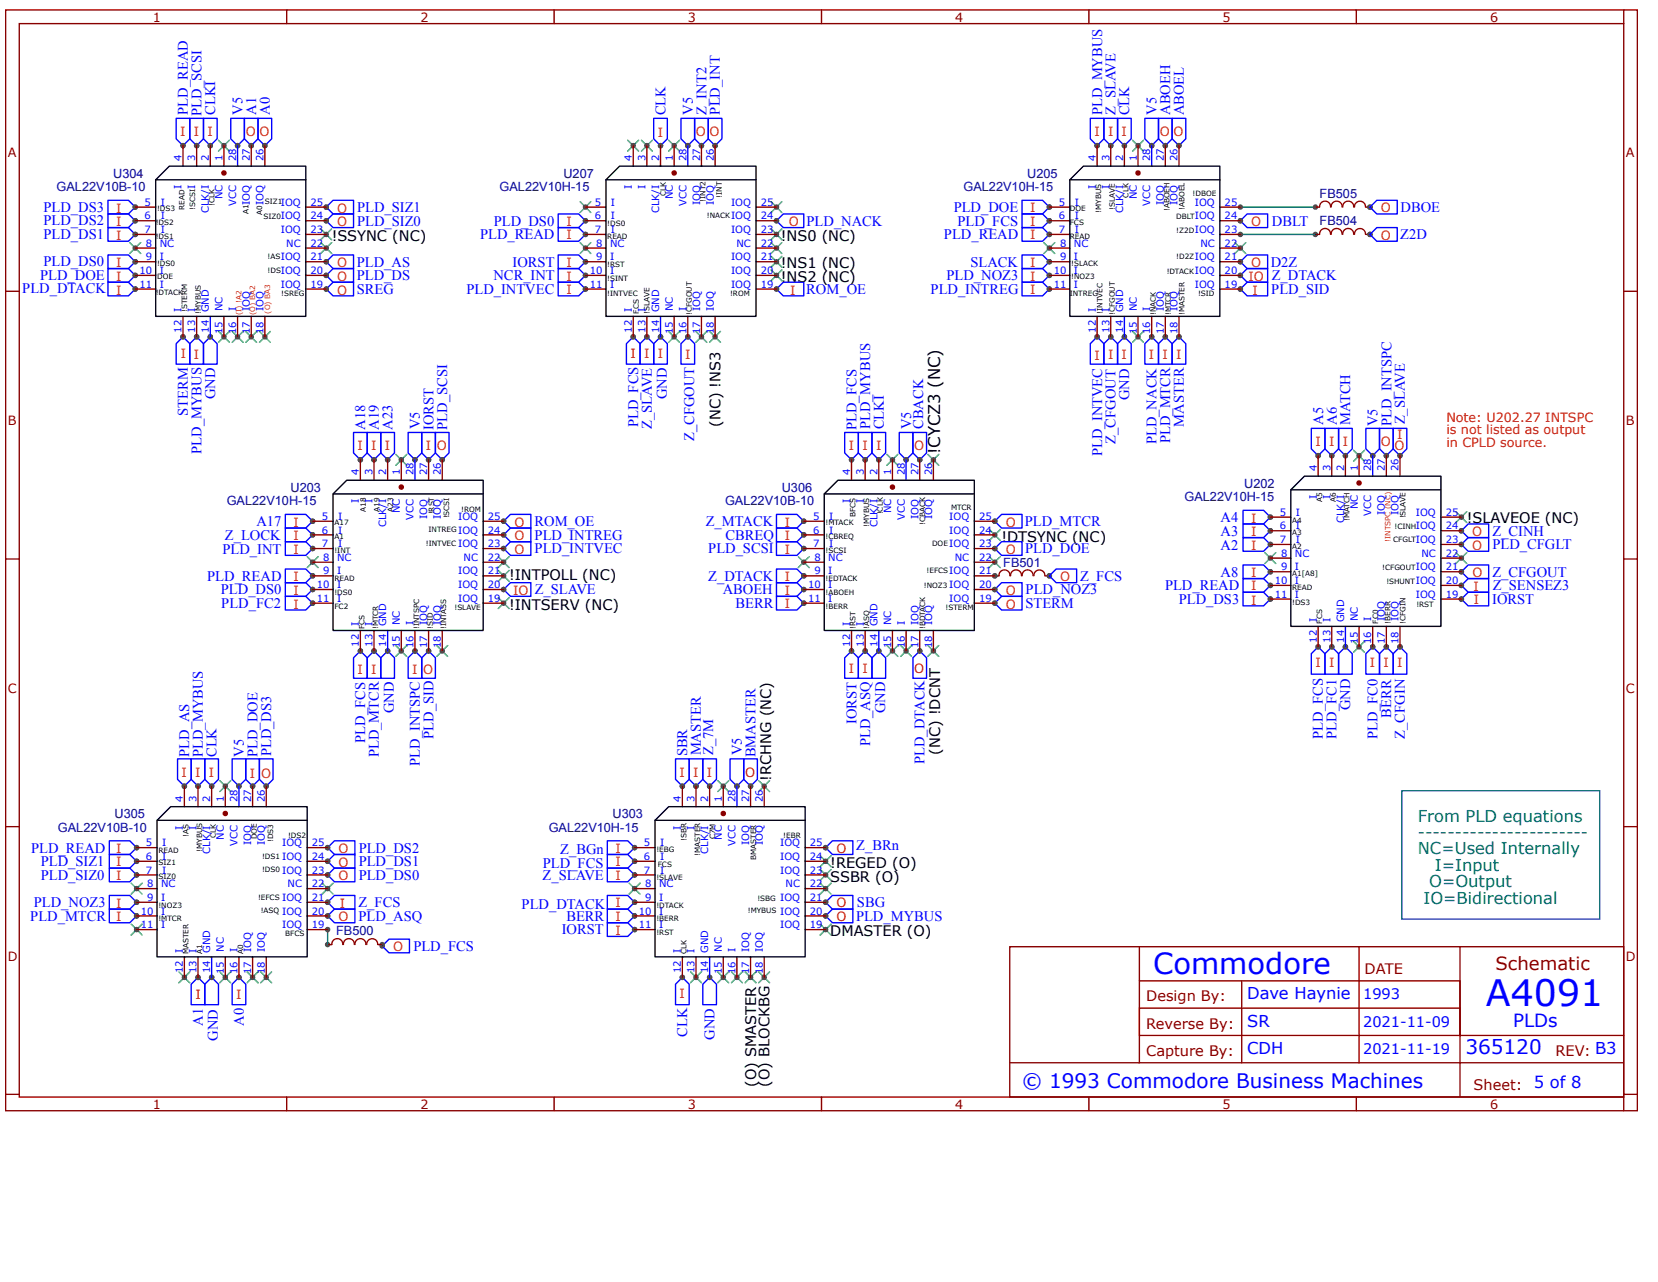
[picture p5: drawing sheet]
<svg xmlns="http://www.w3.org/2000/svg" width="279mm" height="216mm" viewBox="0 0 279 216" stroke-linecap="round" stroke-linejoin="round" font-family="sans-serif">
<defs><g id="words">
<text font-size="6.1" fill="#00f" x="250.4" y="169.4">A4091</text>
<text font-size="4.9" fill="#00f" x="194.3" y="164">Commodore</text>
<g font-size="3.4" fill="#00f">
<text x="247" y="177.5">365120</text>
<text x="172.2" y="183.2">© 1993 Commodore Business Machines</text>
</g>
<text font-size="3.1" fill="#800" x="252" y="163.3">Schematic</text>
<text font-size="3.1" fill="#00f" x="255" y="172.9">PLDs</text>
<text font-size="2.8" x="158.4" y="76.5" transform="rotate(-90 158.4 76.5)">!CYCZ3 (NC)</text>
<g font-size="2.8" fill="#066">
<text x="238.9" y="138.4">From PLD equations</text>
<text x="238.9" y="141.1">-----------------------</text>
<text x="238.9" y="143.9">NC=Used Internally</text>
<text x="240.8" y="149.4">O=Output</text>
<text x="241.8" y="146.7">I=Input</text>
<text x="239.9" y="152.2">IO=Bidirectional</text>
</g>
<g font-size="2.8" fill="#00f">
<text x="210.2" y="172.9">SR</text>
<text x="210.2" y="168.3">Dave Haynie</text>
<text x="210.2" y="177.5">CDH</text>
</g>
<g font-size="2.5" fill="#00f">
<text x="31.7" y="19.3" transform="rotate(-90 31.7 19.3)">PLD_READ</text>
<text x="34" y="19.5" transform="rotate(-90 34 19.5)">PLD_SCSI</text>
<text x="36.3" y="19.3" transform="rotate(-90 36.3 19.3)">CLKI</text>
<text x="40.9" y="19.4" transform="rotate(-90 40.9 19.4)">V5</text>
<text x="43.2" y="19.3" transform="rotate(-90 43.2 19.3)">A1</text>
<text x="45.4" y="19.3" transform="rotate(-90 45.4 19.3)">A0</text>
<text x="112.1" y="19.4" transform="rotate(-90 112.1 19.4)">CLK</text>
<text x="116.7" y="19.4" transform="rotate(-90 116.7 19.4)">V5</text>
<text x="119" y="19.3" transform="rotate(-90 119 19.3)">Z_INT2</text>
<text x="121.3" y="19.3" transform="rotate(-90 121.3 19.3)">PLD_INT</text>
<text x="185.7" y="19.4" transform="rotate(-90 185.7 19.4)">PLD_MYBUS</text>
<text x="188" y="19.3" transform="rotate(-90 188 19.3)">Z_SLAVE</text>
<text x="190.3" y="19.4" transform="rotate(-90 190.3 19.4)">CLK</text>
<text x="194.9" y="19.4" transform="rotate(-90 194.9 19.4)">V5</text>
<text x="197.2" y="19.3" transform="rotate(-90 197.2 19.3)">ABOEH</text>
<text x="199.5" y="19.4" transform="rotate(-90 199.5 19.4)">ABOEL</text>
<text x="7.3" y="35.7">PLD_DS3</text>
<text x="60.2" y="35.7">PLD_SIZ1</text>
<text x="160.7" y="35.7">PLD_DOE</text>
<text x="236" y="35.7">DBOE</text>
<text x="7.3" y="38">PLD_DS2</text>
<text x="7.3" y="40.3">PLD_DS1</text>
<text x="60.2" y="38">PLD_SIZ0</text>
<text x="80.9" y="40.3">PLD_READ</text>
<text x="83.2" y="38">PLD_DS0</text>
<text x="135.9" y="38">PLD_NACK</text>
<text x="159.1" y="40.3">PLD_READ</text>
<text x="161.4" y="38">PLD_FCS</text>
<text x="214.3" y="38">DBLT</text>
<text x="236" y="40.3">Z2D</text>
<text x="6.8" y="47.2">PLD_DOE</text>
<text x="7.3" y="44.9">PLD_DS0</text>
<text x="60.1" y="44.9">PLD_AS</text>
<text x="60.1" y="47.2">PLD_DS</text>
<text x="83.2" y="47.2">NCR_INT</text>
<text x="86.4" y="44.9">IORST</text>
<text x="159.5" y="47.2">PLD_NOZ3</text>
<text x="163.5" y="44.9">SLACK</text>
<text x="214.1" y="44.9">D2Z</text>
<text x="214.3" y="47.2">Z_DTACK</text>
<text x="3.8" y="49.3">PLD_DTACK</text>
<text x="60.1" y="49.5">SREG</text>
<text x="78.6" y="49.5">PLD_INTVEC</text>
<text x="135.9" y="49.5">ROM_OE</text>
<text x="156.8" y="49.5">PLD_INTREG</text>
<text x="214.2" y="49.5">PLD_SID</text>
<text x="31.7" y="70" transform="rotate(-90 31.7 70)">STERM</text>
<text x="36.3" y="67.2" transform="rotate(-90 36.3 67.2)">GND</text>
<text x="107.5" y="72" transform="rotate(-90 107.5 72)">PLD_FCS</text>
<text x="112.4" y="67.2" transform="rotate(-90 112.4 67.2)">GND</text>
<text x="190.3" y="67.4" transform="rotate(-90 190.3 67.4)">GND</text>
<text x="199.5" y="71.9" transform="rotate(-90 199.5 71.9)">MASTER</text>
<text x="223" y="71.6" transform="rotate(-90 223 71.6)">A5</text>
<text x="225.3" y="71.6" transform="rotate(-90 225.3 71.6)">A6</text>
<text x="227.6" y="71.6" transform="rotate(-90 227.6 71.6)">MATCH</text>
<text x="232.1" y="71.8" transform="rotate(-90 232.1 71.8)">V5</text>
<text x="234.5" y="71.8" transform="rotate(-90 234.5 71.8)">PLD_INTSPC</text>
<text x="236.7" y="71.5" transform="rotate(-90 236.7 71.5)">Z_SLAVE</text>
<text x="34" y="76.4" transform="rotate(-90 34 76.4)">PLD_MYBUS</text>
<text x="61.6" y="72.4" transform="rotate(-90 61.6 72.4)">A18</text>
<text x="63.8" y="72.4" transform="rotate(-90 63.8 72.4)">A19</text>
<text x="66.2" y="72.3" transform="rotate(-90 66.2 72.3)">A23</text>
<text x="70.7" y="72.3" transform="rotate(-90 70.7 72.3)">V5</text>
<text x="73" y="72.5" transform="rotate(-90 73 72.5)">IORST</text>
<text x="75.3" y="72.4" transform="rotate(-90 75.3 72.4)">PLD_SCSI</text>
<text x="109.8" y="72.2" transform="rotate(-90 109.8 72.2)">Z_SLAVE</text>
<text x="117" y="74.3" transform="rotate(-90 117 74.3)">Z_CFGOUT</text>
<text x="144.3" y="72.4" transform="rotate(-90 144.3 72.4)">PLD_FCS</text>
<text x="146.6" y="72.3" transform="rotate(-90 146.6 72.3)">PLD_MYBUS</text>
<text x="148.9" y="72.3" transform="rotate(-90 148.9 72.3)">CLKI</text>
<text x="153.5" y="72.3" transform="rotate(-90 153.5 72.3)">V5</text>
<text x="155.6" y="72.2" transform="rotate(-90 155.6 72.2)">CBACK</text>
<text x="185.7" y="76.8" transform="rotate(-90 185.7 76.8)">PLD_INTVEC</text>
<text x="188" y="74.7" transform="rotate(-90 188 74.7)">Z_CFGOUT</text>
<text x="194.9" y="74.8" transform="rotate(-90 194.9 74.8)">PLD_NACK</text>
<text x="197.2" y="74.6" transform="rotate(-90 197.2 74.6)">PLD_MTCR</text>
<text x="43.2" y="88.6">A17</text>
<text x="90.1" y="88.6">ROM_OE</text>
<text x="118.9" y="88.6">Z_MTACK</text>
<text x="172.7" y="88.6">PLD_MTCR</text>
<text x="205.7" y="87.9">A4</text>
<text x="37.5" y="93.2">PLD_INT</text>
<text x="37.9" y="90.9">Z_LOCK</text>
<text x="90.1" y="93.2">PLD_INTVEC</text>
<text x="90.1" y="90.9">PLD_INTREG</text>
<text x="119.4" y="93.2">PLD_SCSI</text>
<text x="122.3" y="90.9">CBREQ</text>
<text x="172.8" y="93.2">PLD_DOE</text>
<text x="205.7" y="92.5">A2</text>
<text x="205.7" y="90.2">A3</text>
<text x="251.5" y="92.5">PLD_CFGLT</text>
<text x="251.5" y="90.3">Z_CINH</text>
<text x="34.9" y="97.8">PLD_READ</text>
<text x="37.2" y="100.1">PLD_DS0</text>
<text x="90.1" y="100.1">Z_SLAVE</text>
<text x="119.4" y="97.8">Z_DTACK</text>
<text x="121.8" y="100.1">ABOEH</text>
<text x="172.8" y="100.1">PLD_NOZ3</text>
<text x="182" y="97.8">Z_FCS</text>
<text x="196.3" y="99.4">PLD_READ</text>
<text x="198.6" y="101.7">PLD_DS3</text>
<text x="205.7" y="97.1">A8</text>
<text x="251.5" y="101.7">IORST</text>
<text x="251.5" y="97.1">Z_CFGOUT</text>
<text x="251.6" y="99.4">Z_SENSEZ3</text>
<text x="37.3" y="102.4">PLD_FC2</text>
<text x="123.9" y="102.4">BERR</text>
<text x="172.8" y="102.4">STERM</text>
<text x="227.5" y="119.6" transform="rotate(-90 227.5 119.6)">GND</text>
<text x="61.5" y="125.1" transform="rotate(-90 61.5 125.1)">PLD_FCS</text>
<text x="66.4" y="120.1" transform="rotate(-90 66.4 120.1)">GND</text>
<text x="73.1" y="124.4" transform="rotate(-90 73.1 124.4)">PLD_SID</text>
<text x="144.3" y="121.9" transform="rotate(-90 144.3 121.9)">IORST</text>
<text x="146.6" y="125.6" transform="rotate(-90 146.6 125.6)">PLD_ASQ</text>
<text x="149.2" y="120.1" transform="rotate(-90 149.2 120.1)">GND</text>
<text x="222.9" y="124.4" transform="rotate(-90 222.9 124.4)">PLD_FCS</text>
<text x="225.2" y="124.4" transform="rotate(-90 225.2 124.4)">PLD_FC1</text>
<text x="232.1" y="124.4" transform="rotate(-90 232.1 124.4)">PLD_FC0</text>
<text x="234.4" y="120.9" transform="rotate(-90 234.4 120.9)">BERR</text>
<text x="236.7" y="124.4" transform="rotate(-90 236.7 124.4)">Z_CFGIN</text>
<text x="31.9" y="127.5" transform="rotate(-90 31.9 127.5)">PLD_AS</text>
<text x="34.2" y="127.5" transform="rotate(-90 34.2 127.5)">PLD_MYBUS</text>
<text x="36.5" y="127.5" transform="rotate(-90 36.5 127.5)">CLK</text>
<text x="41.1" y="127.5" transform="rotate(-90 41.1 127.5)">V5</text>
<text x="43.4" y="127.5" transform="rotate(-90 43.4 127.5)">PLD_DOE</text>
<text x="45.7" y="127.4" transform="rotate(-90 45.7 127.4)">PLD_DS3</text>
<text x="63.9" y="127.6" transform="rotate(-90 63.9 127.6)">PLD_MTCR</text>
<text x="70.8" y="129" transform="rotate(-90 70.8 129)">PLD_INTSPC</text>
<text x="115.8" y="127.4" transform="rotate(-90 115.8 127.4)">SBR</text>
<text x="118.1" y="127.2" transform="rotate(-90 118.1 127.2)">MASTER</text>
<text x="120.2" y="127.2" transform="rotate(-90 120.2 127.2)">Z_7M</text>
<text x="125" y="127.2" transform="rotate(-90 125 127.2)">V5</text>
<text x="127.3" y="127.6" transform="rotate(-90 127.3 127.6)">BMASTER</text>
<text x="155.8" y="128.7" transform="rotate(-90 155.8 128.7)">PLD_DTACK</text>
<text x="5.3" y="143.6">PLD_READ</text>
<text x="60.4" y="143.6">PLD_DS2</text>
<text x="94.4" y="143.9">Z_BGn</text>
<text x="144.3" y="143.2">Z_BRn</text>
<text x="6.9" y="148.1">PLD_SIZ0</text>
<text x="6.9" y="145.8">PLD_SIZ1</text>
<text x="60.4" y="148.2">PLD_DS0</text>
<text x="60.4" y="145.9">PLD_DS1</text>
<text x="91.4" y="148.2">Z_SLAVE</text>
<text x="91.5" y="146.1">PLD_FCS</text>
<text x="5.1" y="155.1">PLD_MTCR</text>
<text x="5.7" y="152.8">PLD_NOZ3</text>
<text x="60.4" y="152.8">Z_FCS</text>
<text x="60.4" y="155.1">PLD_ASQ</text>
<text x="87.9" y="153">PLD_DTACK</text>
<text x="95.4" y="155.1">BERR</text>
<text x="144.3" y="155.1">PLD_MYBUS</text>
<text x="144.4" y="152.7">SBG</text>
<text x="69.7" y="160.1">PLD_FCS</text>
<text x="94.7" y="157.4">IORST</text>
<text x="34.2" y="172.8" transform="rotate(-90 34.2 172.8)">A1</text>
<text x="41.1" y="172.8" transform="rotate(-90 41.1 172.8)">A0</text>
<text x="229.7" y="168.3">1993</text>
<text x="229.7" y="172.9">2021-11-09</text>
<text x="36.7" y="175.3" transform="rotate(-90 36.7 175.3)">GND</text>
<text x="115.8" y="174.6" transform="rotate(-90 115.8 174.6)">CLK</text>
<text x="120.4" y="175.1" transform="rotate(-90 120.4 175.1)">GND</text>
<text x="229.7" y="177.5">2021-11-19</text>
</g>
<g font-size="2.5">
<text x="55.9" y="40.6">!SSYNC (NC)</text>
<text x="131.6" y="40.6">!NS0 (NC)</text>
<text x="131.6" y="47.5">!NS2 (NC)</text>
<text x="131.6" y="45.2">!NS1 (NC)</text>
<text x="121.4" y="71.9" transform="rotate(-90 121.4 71.9)">(NC) !NS3</text>
<text x="247.2" y="88">!SLAVEOE (NC)</text>
<text x="168.8" y="91.2">!DTSYNC (NC)</text>
<text x="85.8" y="97.7">!INTPOLL (NC)</text>
<text x="85.8" y="102.7">!INTSERV (NC)</text>
<text x="129.9" y="131.5" transform="rotate(-90 129.9 131.5)">!RCHNG (NC)</text>
<text x="158.4" y="127.1" transform="rotate(-90 158.4 127.1)">(NC) !DCNT</text>
<text x="139.9" y="148.5">SSBR (O)</text>
<text x="139.9" y="146.2">!REGED (O)</text>
<text x="139.9" y="157.7">DMASTER (O)</text>
<text x="127.4" y="183" transform="rotate(-90 127.4 183)">(O) SMASTER</text>
<text x="129.7" y="183" transform="rotate(-90 129.7 183)">(O) BLOCKBG</text>
</g>
<g font-size="2.5" fill="#800">
<text x="229.9" y="164">DATE</text>
<text x="193.2" y="168.6">Design By:</text>
<text x="193.2" y="173.2">Reverse By:</text>
<text x="193.2" y="177.8">Capture By:</text>
<text x="262.1" y="177.8">REV: B3</text>
<text x="248.3" y="183.6">Sheet: 5 of 8</text>
</g>
<g font-size="2.1" fill="#800">
<text x="25.8" y="3.6">1</text>
<text x="70.8" y="3.6">2</text>
<text x="115.9" y="3.6">3</text>
<text x="161" y="3.6">4</text>
<text x="206" y="3.6">5</text>
<text x="251.1" y="3.6">6</text>
<text x="1.3" y="26.5">A</text>
<text x="274" y="26.5">A</text>
<text x="1.3" y="71.6">B</text>
<text x="274" y="71.6">B</text>
<text x="1.3" y="116.7">C</text>
<text x="274" y="116.7">C</text>
<text x="1.3" y="161.8">D</text>
<text x="274" y="161.8">D</text>
<text x="25.8" y="186.7">1</text>
<text x="70.8" y="186.7">2</text>
<text x="115.9" y="186.7">3</text>
<text x="161" y="186.7">4</text>
<text x="206" y="186.7">5</text>
<text x="251.1" y="186.7">6</text>
</g>
<g font-size="2.1" fill="#f30">
<text x="30.4" y="22.9">I</text>
<text x="32.7" y="22.9">I</text>
<text x="35" y="22.9">I</text>
<text x="41.4" y="22.9">O</text>
<text x="43.7" y="22.9">O</text>
<text x="110.9" y="23.1">I</text>
<text x="117.3" y="22.9">O</text>
<text x="119.6" y="22.9">O</text>
<text x="184.4" y="22.9">I</text>
<text x="186.7" y="22.9">I</text>
<text x="189" y="22.9">I</text>
<text x="195.5" y="22.9">O</text>
<text x="197.8" y="22.9">O</text>
<text x="19.6" y="35.8">I</text>
<text x="56.8" y="35.8">O</text>
<text x="173.6" y="35.7">I</text>
<text x="232.7" y="35.7">O</text>
<text x="19.6" y="38.1">I</text>
<text x="19.6" y="40.4">I</text>
<text x="56.8" y="38.1">O</text>
<text x="95.5" y="40.3">I</text>
<text x="95.5" y="38">I</text>
<text x="132.9" y="38.1">O</text>
<text x="173.6" y="38.1">I</text>
<text x="173.6" y="40.3">I</text>
<text x="210.9" y="38.1">O</text>
<text x="232.7" y="40.4">O</text>
<text x="19.6" y="45">I</text>
<text x="19.6" y="47.3">I</text>
<text x="56.8" y="47.3">O</text>
<text x="56.8" y="45">O</text>
<text x="95.4" y="47.3">I</text>
<text x="95.5" y="44.9">I</text>
<text x="173.6" y="45">I</text>
<text x="173.6" y="47.3">I</text>
<text x="210.4" y="47.3">IO</text>
<text x="210.9" y="45">O</text>
<text x="19.6" y="49.6">I</text>
<text x="56.8" y="49.6">O</text>
<text x="95.5" y="49.5">I</text>
<text x="133.1" y="49.6">I</text>
<text x="173.6" y="49.5">I</text>
<text x="211.1" y="49.6">I</text>
<text x="30.5" y="60.3">I</text>
<text x="32.7" y="60.4">I</text>
<text x="108.6" y="60.3">I</text>
<text x="110.9" y="60.3">I</text>
<text x="115.4" y="60.4">I</text>
<text x="184.4" y="60.6">I</text>
<text x="186.7" y="60.4">I</text>
<text x="189" y="60.4">I</text>
<text x="193.6" y="60.4">I</text>
<text x="195.9" y="60.4">I</text>
<text x="198.2" y="60.4">I</text>
<text x="60.3" y="75.8">I</text>
<text x="62.6" y="75.8">I</text>
<text x="64.9" y="75.8">I</text>
<text x="71.8" y="75.7">I</text>
<text x="73.6" y="75.8">O</text>
<text x="143" y="75.8">I</text>
<text x="145.3" y="75.8">I</text>
<text x="147.6" y="75.8">I</text>
<text x="154.1" y="75.8">O</text>
<text x="221.7" y="75.1">I</text>
<text x="224" y="75.1">I</text>
<text x="226.3" y="75.1">I</text>
<text x="232.7" y="75.1">O</text>
<text x="235" y="75.8">O</text>
<text x="235.5" y="74">I</text>
<text x="49.5" y="88.7">I</text>
<text x="86.7" y="88.7">O</text>
<text x="132.2" y="88.7">I</text>
<text x="169.5" y="88.7">O</text>
<text x="210.9" y="88">I</text>
<text x="49.5" y="93.3">I</text>
<text x="49.5" y="91">I</text>
<text x="86.7" y="93.3">O</text>
<text x="86.7" y="91">O</text>
<text x="132.2" y="93.3">I</text>
<text x="132.2" y="91">I</text>
<text x="169.5" y="93.3">O</text>
<text x="210.9" y="90.3">I</text>
<text x="210.9" y="92.6">I</text>
<text x="248.1" y="92.6">O</text>
<text x="248.1" y="90.3">O</text>
<text x="49.5" y="100.2">I</text>
<text x="49.5" y="97.9">I</text>
<text x="86.5" y="100.2">IO</text>
<text x="132.2" y="100.2">I</text>
<text x="132.2" y="97.9">I</text>
<text x="169.5" y="100.2">O</text>
<text x="178.7" y="97.9">O</text>
<text x="210.9" y="101.8">I</text>
<text x="210.9" y="97.1">I</text>
<text x="210.9" y="99.4">I</text>
<text x="248.1" y="97.1">O</text>
<text x="248.3" y="99.5">I</text>
<text x="248.3" y="101.7">I</text>
<text x="49.5" y="102.5">I</text>
<text x="132.2" y="102.5">I</text>
<text x="169.5" y="102.5">O</text>
<text x="60.3" y="113.5">I</text>
<text x="62.6" y="113.5">I</text>
<text x="69.5" y="113.5">I</text>
<text x="71.3" y="113.5">O</text>
<text x="143" y="113.3">I</text>
<text x="145.3" y="113.3">I</text>
<text x="221.7" y="112.4">I</text>
<text x="224" y="112.4">I</text>
<text x="230.9" y="112.4">I</text>
<text x="233.2" y="112.4">I</text>
<text x="235.5" y="112.4">I</text>
<text x="30.6" y="130.8">I</text>
<text x="32.9" y="130.8">I</text>
<text x="35.2" y="130.8">I</text>
<text x="42.1" y="130.9">I</text>
<text x="44" y="130.9">O</text>
<text x="114.5" y="130.8">I</text>
<text x="116.8" y="130.8">I</text>
<text x="119.1" y="130.8">I</text>
<text x="19.6" y="143.7">I</text>
<text x="57" y="143.7">O</text>
<text x="103.7" y="143.7">I</text>
<text x="19.6" y="148.2">I</text>
<text x="19.6" y="145.9">I</text>
<text x="57" y="146">O</text>
<text x="57" y="148.3">O</text>
<text x="103.7" y="145.9">I</text>
<text x="103.7" y="148.2">I</text>
<text x="19.6" y="155.2">I</text>
<text x="19.6" y="152.9">I</text>
<text x="57" y="155.2">O</text>
<text x="103.7" y="155.1">I</text>
<text x="103.7" y="152.8">I</text>
<text x="66.2" y="160.2">O</text>
<text x="103.7" y="157.4">I</text>
<text x="39.8" y="168.2">I</text>
<text x="114.5" y="168">I</text>
</g>
<g font-size="2.1" fill="#000080">
<text x="19.1" y="29.9">U304</text>
<text x="94.9" y="29.9">U207</text>
<text x="173.1" y="29.9">U205</text>
<text x="9.5" y="32.2">GAL22V10B-10</text>
<text x="84.2" y="32.2">GAL22V10H-15</text>
<text x="162.4" y="32.2">GAL22V10H-15</text>
<text x="222.4" y="33.4">FB505</text>
<text x="222.4" y="38">FB504</text>
<text x="49" y="82.8">U203</text>
<text x="131.7" y="82.8">U306</text>
<text x="209.7" y="82.1">U202</text>
<text x="38.2" y="85.1">GAL22V10H-15</text>
<text x="122.2" y="85.1">GAL22V10B-10</text>
<text x="199.6" y="84.4">GAL22V10H-15</text>
<text x="169.1" y="95.4">FB501</text>
<text x="19.3" y="137.8">U305</text>
<text x="103.2" y="137.8">U303</text>
<text x="9.8" y="140">GAL22V10B-10</text>
<text x="92.5" y="140">GAL22V10H-15</text>
<text x="56.6" y="157.5">FB500</text>
</g>
<g font-size="2.1" fill="#f00">
<text x="106.3" y="60.3">I</text>
<text x="243.7" y="71">Note: U202.27 INTSPC</text>
<text x="243.7" y="73.1">is not listed as output</text>
<text x="243.7" y="75.3">in CPLD source.</text>
<text x="154.1" y="113.3">O</text>
<text x="125.6" y="130.8">O</text>
<text x="141" y="143.7">O</text>
<text x="57.3" y="152.9">I</text>
<text x="141" y="155.2">O</text>
<text x="141" y="152.8">O</text>
<text x="32.9" y="168.2">I</text>
</g>
<g font-size="1.7" fill="#00f">
<text x="30.6" y="27.2" transform="rotate(-90 30.6 27.2)">4</text>
<text x="32.9" y="27.2" transform="rotate(-90 32.9 27.2)">3</text>
<text x="35.2" y="27.2" transform="rotate(-90 35.2 27.2)">2</text>
<text x="37.5" y="27.2" transform="rotate(-90 37.5 27.2)">1</text>
<text x="39.8" y="27.2" transform="rotate(-90 39.8 27.2)">28</text>
<text x="42.1" y="27.2" transform="rotate(-90 42.1 27.2)">27</text>
<text x="44.4" y="27.2" transform="rotate(-90 44.4 27.2)">26</text>
<text x="106.5" y="27.2" transform="rotate(-90 106.5 27.2)">4</text>
<text x="108.8" y="27.2" transform="rotate(-90 108.8 27.2)">3</text>
<text x="111.1" y="27.2" transform="rotate(-90 111.1 27.2)">2</text>
<text x="113.4" y="27.2" transform="rotate(-90 113.4 27.2)">1</text>
<text x="115.7" y="27.2" transform="rotate(-90 115.7 27.2)">28</text>
<text x="118" y="27.2" transform="rotate(-90 118 27.2)">27</text>
<text x="120.3" y="27.2" transform="rotate(-90 120.3 27.2)">26</text>
<text x="184.6" y="27.2" transform="rotate(-90 184.6 27.2)">4</text>
<text x="186.9" y="27.2" transform="rotate(-90 186.9 27.2)">3</text>
<text x="189.2" y="27.2" transform="rotate(-90 189.2 27.2)">2</text>
<text x="191.5" y="27.2" transform="rotate(-90 191.5 27.2)">1</text>
<text x="193.8" y="27.2" transform="rotate(-90 193.8 27.2)">28</text>
<text x="196.1" y="27.2" transform="rotate(-90 196.1 27.2)">27</text>
<text x="198.4" y="27.2" transform="rotate(-90 198.4 27.2)">26</text>
<text x="24.4" y="34.6">5</text>
<text x="27.1" y="34.6">I</text>
<text x="30.6" y="31.8" transform="rotate(-90 30.6 31.8)">I</text>
<text x="32.9" y="31.8" transform="rotate(-90 32.9 31.8)">I</text>
<text x="35.2" y="35.9" transform="rotate(-90 35.2 35.9)">CLK/I</text>
<text x="37.5" y="33.6" transform="rotate(-90 37.5 33.6)">NC</text>
<text x="39.8" y="34.6" transform="rotate(-90 39.8 34.6)">VCC</text>
<text x="42.1" y="34.5" transform="rotate(-90 42.1 34.5)">IOQ</text>
<text x="44.4" y="34.5" transform="rotate(-90 44.4 34.5)">IOQ</text>
<text x="47.3" y="34.6">IOQ</text>
<text x="52.3" y="34.6">25</text>
<text x="100.2" y="34.6">5</text>
<text x="103" y="34.6">I</text>
<text x="106.5" y="31.8" transform="rotate(-90 106.5 31.8)">I</text>
<text x="108.8" y="31.8" transform="rotate(-90 108.8 31.8)">I</text>
<text x="111.1" y="35.9" transform="rotate(-90 111.1 35.9)">CLK/I</text>
<text x="113.4" y="33.6" transform="rotate(-90 113.4 33.6)">NC</text>
<text x="115.7" y="34.6" transform="rotate(-90 115.7 34.6)">VCC</text>
<text x="118" y="34.5" transform="rotate(-90 118 34.5)">IOQ</text>
<text x="120.3" y="34.5" transform="rotate(-90 120.3 34.5)">IOQ</text>
<text x="123.2" y="34.6">IOQ</text>
<text x="128.2" y="34.6">25</text>
<text x="178.4" y="34.6">5</text>
<text x="181.1" y="34.6">I</text>
<text x="184.6" y="31.8" transform="rotate(-90 184.6 31.8)">I</text>
<text x="186.9" y="31.8" transform="rotate(-90 186.9 31.8)">I</text>
<text x="189.2" y="35.9" transform="rotate(-90 189.2 35.9)">CLK/I</text>
<text x="191.5" y="33.6" transform="rotate(-90 191.5 33.6)">NC</text>
<text x="193.8" y="34.6" transform="rotate(-90 193.8 34.6)">VCC</text>
<text x="196.1" y="34.5" transform="rotate(-90 196.1 34.5)">IOQ</text>
<text x="198.4" y="34.5" transform="rotate(-90 198.4 34.5)">IOQ</text>
<text x="201.4" y="34.6">IOQ</text>
<text x="206.4" y="34.6">25</text>
<text x="24.4" y="36.9">6</text>
<text x="24.4" y="39.2">7</text>
<text x="24.6" y="41.5">8</text>
<text x="26.9" y="41.5">NC</text>
<text x="27.1" y="36.9">I</text>
<text x="27.1" y="39.2">I</text>
<text x="47.3" y="39.2">IOQ</text>
<text x="47.3" y="36.9">IOQ</text>
<text x="48.2" y="41.5">NC</text>
<text x="52.3" y="41.5">22</text>
<text x="52.3" y="39.2">23</text>
<text x="52.3" y="36.9">24</text>
<text x="100.2" y="36.9">6</text>
<text x="100.2" y="39.2">7</text>
<text x="100.5" y="41.5">8</text>
<text x="102.8" y="41.5">NC</text>
<text x="103" y="36.9">I</text>
<text x="103" y="39.2">I</text>
<text x="123.2" y="39.2">IOQ</text>
<text x="123.2" y="36.9">IOQ</text>
<text x="124.1" y="41.5">NC</text>
<text x="128.2" y="41.5">22</text>
<text x="128.2" y="39.2">23</text>
<text x="128.2" y="36.9">24</text>
<text x="178.4" y="36.9">6</text>
<text x="178.4" y="39.2">7</text>
<text x="178.6" y="41.5">8</text>
<text x="181" y="41.5">NC</text>
<text x="181.1" y="36.9">I</text>
<text x="181.1" y="39.2">I</text>
<text x="201.4" y="39.2">IOQ</text>
<text x="201.4" y="36.9">IOQ</text>
<text x="202.3" y="41.5">NC</text>
<text x="206.4" y="41.5">22</text>
<text x="206.4" y="39.2">23</text>
<text x="206.4" y="36.9">24</text>
<text x="23.5" y="46.1">10</text>
<text x="24.6" y="43.8">9</text>
<text x="26.9" y="43.8">I</text>
<text x="26.9" y="46.1">I</text>
<text x="47.3" y="46.1">IOQ</text>
<text x="47.3" y="43.8">IOQ</text>
<text x="52.3" y="46.1">20</text>
<text x="52.3" y="43.8">21</text>
<text x="99.4" y="46.1">10</text>
<text x="100.5" y="43.8">9</text>
<text x="102.8" y="43.8">I</text>
<text x="102.8" y="46.1">I</text>
<text x="123.2" y="46.1">IOQ</text>
<text x="123.2" y="43.8">IOQ</text>
<text x="128.2" y="46.1">20</text>
<text x="128.2" y="43.8">21</text>
<text x="177.6" y="46.1">10</text>
<text x="178.6" y="43.8">9</text>
<text x="181" y="43.8">I</text>
<text x="181" y="46.1">I</text>
<text x="201.4" y="46.1">IOQ</text>
<text x="201.4" y="43.8">IOQ</text>
<text x="206.4" y="46.1">20</text>
<text x="206.4" y="43.8">21</text>
<text x="23.5" y="48.4">11</text>
<text x="26.9" y="48.4">I</text>
<text x="30.6" y="52.6" transform="rotate(-90 30.6 52.6)">I</text>
<text x="32.9" y="52.6" transform="rotate(-90 32.9 52.6)">I</text>
<text x="35.2" y="52.6" transform="rotate(-90 35.2 52.6)">GND</text>
<text x="37.5" y="52.4" transform="rotate(-90 37.5 52.4)">NC</text>
<text x="39.8" y="52.4" transform="rotate(-90 39.8 52.4)">I</text>
<text x="42.1" y="52.4" transform="rotate(-90 42.1 52.4)">IOQ</text>
<text x="44.4" y="52.4" transform="rotate(-90 44.4 52.4)">IOQ</text>
<text x="47.3" y="48.4">IOQ</text>
<text x="52.3" y="48.4">19</text>
<text x="99.4" y="48.4">11</text>
<text x="102.8" y="48.4">I</text>
<text x="106.5" y="52.6" transform="rotate(-90 106.5 52.6)">I</text>
<text x="108.8" y="52.6" transform="rotate(-90 108.8 52.6)">I</text>
<text x="111.1" y="52.6" transform="rotate(-90 111.1 52.6)">GND</text>
<text x="113.4" y="52.4" transform="rotate(-90 113.4 52.4)">NC</text>
<text x="115.7" y="52.4" transform="rotate(-90 115.7 52.4)">I</text>
<text x="118" y="52.4" transform="rotate(-90 118 52.4)">IOQ</text>
<text x="120.3" y="52.4" transform="rotate(-90 120.3 52.4)">IOQ</text>
<text x="123.2" y="48.4">IOQ</text>
<text x="128.2" y="48.4">19</text>
<text x="177.6" y="48.4">11</text>
<text x="181" y="48.4">I</text>
<text x="184.6" y="52.6" transform="rotate(-90 184.6 52.6)">I</text>
<text x="186.9" y="52.6" transform="rotate(-90 186.9 52.6)">I</text>
<text x="189.2" y="52.6" transform="rotate(-90 189.2 52.6)">GND</text>
<text x="191.5" y="52.4" transform="rotate(-90 191.5 52.4)">NC</text>
<text x="193.8" y="52.4" transform="rotate(-90 193.8 52.4)">I</text>
<text x="196.1" y="52.4" transform="rotate(-90 196.1 52.4)">IOQ</text>
<text x="198.4" y="52.4" transform="rotate(-90 198.4 52.4)">IOQ</text>
<text x="201.4" y="48.4">IOQ</text>
<text x="206.4" y="48.4">19</text>
<text x="30.6" y="56" transform="rotate(-90 30.6 56)">12</text>
<text x="32.9" y="56" transform="rotate(-90 32.9 56)">13</text>
<text x="35.2" y="56" transform="rotate(-90 35.2 56)">14</text>
<text x="37.5" y="56.2" transform="rotate(-90 37.5 56.2)">15</text>
<text x="39.8" y="56.2" transform="rotate(-90 39.8 56.2)">16</text>
<text x="42.1" y="56.2" transform="rotate(-90 42.1 56.2)">17</text>
<text x="44.4" y="56.2" transform="rotate(-90 44.4 56.2)">18</text>
<text x="106.5" y="56" transform="rotate(-90 106.5 56)">12</text>
<text x="108.8" y="56" transform="rotate(-90 108.8 56)">13</text>
<text x="111.1" y="56" transform="rotate(-90 111.1 56)">14</text>
<text x="113.4" y="56.2" transform="rotate(-90 113.4 56.2)">15</text>
<text x="115.7" y="56.2" transform="rotate(-90 115.7 56.2)">16</text>
<text x="118" y="56.2" transform="rotate(-90 118 56.2)">17</text>
<text x="120.3" y="56.2" transform="rotate(-90 120.3 56.2)">18</text>
<text x="184.6" y="56" transform="rotate(-90 184.6 56)">12</text>
<text x="186.9" y="56" transform="rotate(-90 186.9 56)">13</text>
<text x="189.2" y="56" transform="rotate(-90 189.2 56)">14</text>
<text x="191.5" y="56.2" transform="rotate(-90 191.5 56.2)">15</text>
<text x="193.8" y="56.2" transform="rotate(-90 193.8 56.2)">16</text>
<text x="196.1" y="56.2" transform="rotate(-90 196.1 56.2)">17</text>
<text x="198.4" y="56.2" transform="rotate(-90 198.4 56.2)">18</text>
<text x="60.5" y="80.1" transform="rotate(-90 60.5 80.1)">4</text>
<text x="62.8" y="80.1" transform="rotate(-90 62.8 80.1)">3</text>
<text x="65.1" y="80.1" transform="rotate(-90 65.1 80.1)">2</text>
<text x="67.4" y="80.1" transform="rotate(-90 67.4 80.1)">1</text>
<text x="69.7" y="80.1" transform="rotate(-90 69.7 80.1)">28</text>
<text x="72" y="80.1" transform="rotate(-90 72 80.1)">27</text>
<text x="74.3" y="80.1" transform="rotate(-90 74.3 80.1)">26</text>
<text x="143.3" y="80.1" transform="rotate(-90 143.3 80.1)">4</text>
<text x="145.6" y="80.1" transform="rotate(-90 145.6 80.1)">3</text>
<text x="147.9" y="80.1" transform="rotate(-90 147.9 80.1)">2</text>
<text x="150.2" y="80.1" transform="rotate(-90 150.2 80.1)">1</text>
<text x="152.5" y="80.1" transform="rotate(-90 152.5 80.1)">28</text>
<text x="154.8" y="80.1" transform="rotate(-90 154.8 80.1)">27</text>
<text x="157.1" y="80.1" transform="rotate(-90 157.1 80.1)">26</text>
<text x="221.9" y="79.4" transform="rotate(-90 221.9 79.4)">4</text>
<text x="224.2" y="79.4" transform="rotate(-90 224.2 79.4)">3</text>
<text x="226.5" y="79.4" transform="rotate(-90 226.5 79.4)">2</text>
<text x="228.8" y="79.4" transform="rotate(-90 228.8 79.4)">1</text>
<text x="231.1" y="79.4" transform="rotate(-90 231.1 79.4)">28</text>
<text x="233.4" y="79.4" transform="rotate(-90 233.4 79.4)">27</text>
<text x="235.7" y="79.4" transform="rotate(-90 235.7 79.4)">26</text>
<text x="54.3" y="87.5">5</text>
<text x="54.3" y="89.8">6</text>
<text x="57" y="87.5">I</text>
<text x="57" y="89.8">I</text>
<text x="60.5" y="84.7" transform="rotate(-90 60.5 84.7)">I</text>
<text x="62.8" y="84.7" transform="rotate(-90 62.8 84.7)">I</text>
<text x="65.1" y="88.8" transform="rotate(-90 65.1 88.8)">CLK/I</text>
<text x="67.4" y="86.5" transform="rotate(-90 67.4 86.5)">NC</text>
<text x="69.7" y="87.5" transform="rotate(-90 69.7 87.5)">VCC</text>
<text x="72" y="87.4" transform="rotate(-90 72 87.4)">IOQ</text>
<text x="74.3" y="87.4" transform="rotate(-90 74.3 87.4)">IOQ</text>
<text x="77.2" y="89.8">IOQ</text>
<text x="77.2" y="87.5">IOQ</text>
<text x="82.2" y="89.8">24</text>
<text x="82.2" y="87.5">25</text>
<text x="137" y="87.5">5</text>
<text x="137" y="89.8">6</text>
<text x="139.7" y="87.5">I</text>
<text x="139.7" y="89.8">I</text>
<text x="143.3" y="84.7" transform="rotate(-90 143.3 84.7)">I</text>
<text x="145.6" y="84.7" transform="rotate(-90 145.6 84.7)">I</text>
<text x="147.9" y="88.8" transform="rotate(-90 147.9 88.8)">CLK/I</text>
<text x="150.2" y="86.5" transform="rotate(-90 150.2 86.5)">NC</text>
<text x="152.5" y="87.5" transform="rotate(-90 152.5 87.5)">VCC</text>
<text x="154.8" y="87.4" transform="rotate(-90 154.8 87.4)">IOQ</text>
<text x="157.1" y="87.4" transform="rotate(-90 157.1 87.4)">IOQ</text>
<text x="160" y="89.8">IOQ</text>
<text x="160" y="87.5">IOQ</text>
<text x="165" y="89.8">24</text>
<text x="165" y="87.5">25</text>
<text x="215.7" y="86.9">5</text>
<text x="215.7" y="89.2">6</text>
<text x="218.4" y="86.9">I</text>
<text x="218.4" y="89.2">I</text>
<text x="221.9" y="84" transform="rotate(-90 221.9 84)">I</text>
<text x="224.2" y="84" transform="rotate(-90 224.2 84)">I</text>
<text x="226.5" y="88.1" transform="rotate(-90 226.5 88.1)">CLK/I</text>
<text x="228.8" y="85.8" transform="rotate(-90 228.8 85.8)">NC</text>
<text x="231.1" y="86.8" transform="rotate(-90 231.1 86.8)">VCC</text>
<text x="233.4" y="86.7" transform="rotate(-90 233.4 86.7)">IOQ</text>
<text x="235.7" y="86.7" transform="rotate(-90 235.7 86.7)">IOQ</text>
<text x="238.6" y="89.2">IOQ</text>
<text x="238.6" y="86.9">IOQ</text>
<text x="243.6" y="89.2">24</text>
<text x="243.6" y="86.9">25</text>
<text x="54.3" y="92.1">7</text>
<text x="54.5" y="94.4">8</text>
<text x="56.8" y="94.4">NC</text>
<text x="57" y="92.1">I</text>
<text x="77.2" y="92.1">IOQ</text>
<text x="78.1" y="94.4">NC</text>
<text x="82.2" y="94.4">22</text>
<text x="82.2" y="92.1">23</text>
<text x="137" y="92.1">7</text>
<text x="137.3" y="94.4">8</text>
<text x="139.6" y="94.4">NC</text>
<text x="139.7" y="92.1">I</text>
<text x="160" y="92.1">IOQ</text>
<text x="160.9" y="94.4">NC</text>
<text x="165" y="94.4">22</text>
<text x="165" y="92.1">23</text>
<text x="215.7" y="91.5">7</text>
<text x="215.9" y="93.8">8</text>
<text x="218.2" y="93.8">NC</text>
<text x="218.4" y="91.5">I</text>
<text x="238.6" y="91.5">IOQ</text>
<text x="239.5" y="93.8">NC</text>
<text x="243.6" y="93.8">22</text>
<text x="243.6" y="91.5">23</text>
<text x="53.4" y="99">10</text>
<text x="53.4" y="101.3">11</text>
<text x="54.5" y="96.7">9</text>
<text x="56.8" y="96.7">I</text>
<text x="56.8" y="99">I</text>
<text x="56.8" y="101.3">I</text>
<text x="77.2" y="101.3">IOQ</text>
<text x="77.2" y="99">IOQ</text>
<text x="77.2" y="96.7">IOQ</text>
<text x="82.2" y="101.3">19</text>
<text x="82.2" y="99">20</text>
<text x="82.2" y="96.7">21</text>
<text x="136.2" y="99">10</text>
<text x="136.2" y="101.3">11</text>
<text x="137.3" y="96.7">9</text>
<text x="139.6" y="96.7">I</text>
<text x="139.6" y="99">I</text>
<text x="139.6" y="101.3">I</text>
<text x="160" y="101.3">IOQ</text>
<text x="160" y="99">IOQ</text>
<text x="160" y="96.7">IOQ</text>
<text x="165" y="101.3">19</text>
<text x="165" y="99">20</text>
<text x="165" y="96.7">21</text>
<text x="214.8" y="98.4">10</text>
<text x="214.8" y="100.7">11</text>
<text x="215.9" y="96.1">9</text>
<text x="218.2" y="96.1">I</text>
<text x="218.2" y="98.4">I</text>
<text x="218.2" y="100.7">I</text>
<text x="238.6" y="100.7">IOQ</text>
<text x="238.6" y="98.4">IOQ</text>
<text x="238.6" y="96.1">IOQ</text>
<text x="243.6" y="100.7">19</text>
<text x="243.6" y="98.4">20</text>
<text x="243.6" y="96.1">21</text>
<text x="60.5" y="105.5" transform="rotate(-90 60.5 105.5)">I</text>
<text x="62.8" y="105.5" transform="rotate(-90 62.8 105.5)">I</text>
<text x="65.1" y="105.5" transform="rotate(-90 65.1 105.5)">GND</text>
<text x="67.4" y="105.3" transform="rotate(-90 67.4 105.3)">NC</text>
<text x="69.7" y="105.3" transform="rotate(-90 69.7 105.3)">I</text>
<text x="72" y="105.3" transform="rotate(-90 72 105.3)">IOQ</text>
<text x="74.3" y="105.3" transform="rotate(-90 74.3 105.3)">IOQ</text>
<text x="143.3" y="105.5" transform="rotate(-90 143.3 105.5)">I</text>
<text x="145.6" y="105.5" transform="rotate(-90 145.6 105.5)">I</text>
<text x="147.9" y="105.5" transform="rotate(-90 147.9 105.5)">GND</text>
<text x="150.2" y="105.3" transform="rotate(-90 150.2 105.3)">NC</text>
<text x="152.5" y="105.3" transform="rotate(-90 152.5 105.3)">I</text>
<text x="154.8" y="105.3" transform="rotate(-90 154.8 105.3)">IOQ</text>
<text x="157.1" y="105.3" transform="rotate(-90 157.1 105.3)">IOQ</text>
<text x="221.9" y="104.8" transform="rotate(-90 221.9 104.8)">I</text>
<text x="224.2" y="104.8" transform="rotate(-90 224.2 104.8)">I</text>
<text x="226.5" y="104.8" transform="rotate(-90 226.5 104.8)">GND</text>
<text x="228.8" y="104.6" transform="rotate(-90 228.8 104.6)">NC</text>
<text x="231.1" y="104.6" transform="rotate(-90 231.1 104.6)">I</text>
<text x="233.4" y="104.6" transform="rotate(-90 233.4 104.6)">IOQ</text>
<text x="235.7" y="104.6" transform="rotate(-90 235.7 104.6)">IOQ</text>
<text x="60.5" y="108.9" transform="rotate(-90 60.5 108.9)">12</text>
<text x="62.8" y="108.9" transform="rotate(-90 62.8 108.9)">13</text>
<text x="65.1" y="108.9" transform="rotate(-90 65.1 108.9)">14</text>
<text x="67.4" y="109.1" transform="rotate(-90 67.4 109.1)">15</text>
<text x="69.7" y="109.1" transform="rotate(-90 69.7 109.1)">16</text>
<text x="72" y="109.1" transform="rotate(-90 72 109.1)">17</text>
<text x="74.3" y="109.1" transform="rotate(-90 74.3 109.1)">18</text>
<text x="143.3" y="108.9" transform="rotate(-90 143.3 108.9)">12</text>
<text x="145.6" y="108.9" transform="rotate(-90 145.6 108.9)">13</text>
<text x="147.9" y="108.9" transform="rotate(-90 147.9 108.9)">14</text>
<text x="150.2" y="109.1" transform="rotate(-90 150.2 109.1)">15</text>
<text x="152.5" y="109.1" transform="rotate(-90 152.5 109.1)">16</text>
<text x="154.8" y="109.1" transform="rotate(-90 154.8 109.1)">17</text>
<text x="157.1" y="109.1" transform="rotate(-90 157.1 109.1)">18</text>
<text x="221.9" y="108.2" transform="rotate(-90 221.9 108.2)">12</text>
<text x="224.2" y="108.2" transform="rotate(-90 224.2 108.2)">13</text>
<text x="226.5" y="108.2" transform="rotate(-90 226.5 108.2)">14</text>
<text x="228.8" y="108.4" transform="rotate(-90 228.8 108.4)">15</text>
<text x="231.1" y="108.4" transform="rotate(-90 231.1 108.4)">16</text>
<text x="233.4" y="108.4" transform="rotate(-90 233.4 108.4)">17</text>
<text x="235.7" y="108.4" transform="rotate(-90 235.7 108.4)">18</text>
<text x="30.8" y="135" transform="rotate(-90 30.8 135)">4</text>
<text x="33.1" y="135" transform="rotate(-90 33.1 135)">3</text>
<text x="35.4" y="135" transform="rotate(-90 35.4 135)">2</text>
<text x="37.7" y="135" transform="rotate(-90 37.7 135)">1</text>
<text x="40" y="135" transform="rotate(-90 40 135)">28</text>
<text x="42.3" y="135" transform="rotate(-90 42.3 135)">27</text>
<text x="44.6" y="135" transform="rotate(-90 44.6 135)">26</text>
<text x="114.8" y="135" transform="rotate(-90 114.8 135)">4</text>
<text x="117.1" y="135" transform="rotate(-90 117.1 135)">3</text>
<text x="119.4" y="135" transform="rotate(-90 119.4 135)">2</text>
<text x="121.7" y="135" transform="rotate(-90 121.7 135)">1</text>
<text x="124" y="135" transform="rotate(-90 124 135)">28</text>
<text x="126.3" y="135" transform="rotate(-90 126.3 135)">27</text>
<text x="128.6" y="135" transform="rotate(-90 128.6 135)">26</text>
<text x="24.6" y="142.5">5</text>
<text x="27.3" y="142.5">I</text>
<text x="30.8" y="139.7" transform="rotate(-90 30.8 139.7)">I</text>
<text x="33.1" y="139.7" transform="rotate(-90 33.1 139.7)">I</text>
<text x="35.4" y="143.8" transform="rotate(-90 35.4 143.8)">CLK/I</text>
<text x="37.7" y="141.4" transform="rotate(-90 37.7 141.4)">NC</text>
<text x="40" y="142.5" transform="rotate(-90 40 142.5)">VCC</text>
<text x="42.3" y="142.4" transform="rotate(-90 42.3 142.4)">IOQ</text>
<text x="44.6" y="142.4" transform="rotate(-90 44.6 142.4)">IOQ</text>
<text x="47.5" y="142.5">IOQ</text>
<text x="52.6" y="142.5">25</text>
<text x="108.5" y="142.5">5</text>
<text x="111.2" y="142.5">I</text>
<text x="114.8" y="139.7" transform="rotate(-90 114.8 139.7)">I</text>
<text x="117.1" y="139.7" transform="rotate(-90 117.1 139.7)">I</text>
<text x="119.4" y="143.8" transform="rotate(-90 119.4 143.8)">CLK/I</text>
<text x="121.7" y="141.4" transform="rotate(-90 121.7 141.4)">NC</text>
<text x="124" y="142.5" transform="rotate(-90 124 142.5)">VCC</text>
<text x="126.3" y="142.4" transform="rotate(-90 126.3 142.4)">IOQ</text>
<text x="128.6" y="142.4" transform="rotate(-90 128.6 142.4)">IOQ</text>
<text x="131.5" y="142.5">IOQ</text>
<text x="136.5" y="142.5">25</text>
<text x="24.6" y="144.8">6</text>
<text x="24.6" y="147.1">7</text>
<text x="24.8" y="149.4">8</text>
<text x="27.2" y="149.4">NC</text>
<text x="27.3" y="144.8">I</text>
<text x="27.3" y="147.1">I</text>
<text x="47.5" y="147.1">IOQ</text>
<text x="47.5" y="144.8">IOQ</text>
<text x="48.5" y="149.4">NC</text>
<text x="52.6" y="149.4">22</text>
<text x="52.6" y="147.1">23</text>
<text x="52.6" y="144.8">24</text>
<text x="108.5" y="144.8">6</text>
<text x="108.5" y="147.1">7</text>
<text x="108.7" y="149.4">8</text>
<text x="111.1" y="149.4">NC</text>
<text x="111.2" y="144.8">I</text>
<text x="111.2" y="147.1">I</text>
<text x="131.5" y="147.1">IOQ</text>
<text x="131.5" y="144.8">IOQ</text>
<text x="132.4" y="149.4">NC</text>
<text x="136.5" y="149.4">22</text>
<text x="136.5" y="147.1">23</text>
<text x="136.5" y="144.8">24</text>
<text x="23.8" y="154">10</text>
<text x="24.8" y="151.7">9</text>
<text x="27.2" y="151.7">I</text>
<text x="27.2" y="154">I</text>
<text x="47.5" y="154">IOQ</text>
<text x="47.5" y="151.7">IOQ</text>
<text x="52.6" y="154">20</text>
<text x="52.6" y="151.7">21</text>
<text x="107.7" y="154">10</text>
<text x="108.7" y="151.7">9</text>
<text x="111.1" y="151.7">I</text>
<text x="111.1" y="154">I</text>
<text x="131.5" y="154">IOQ</text>
<text x="131.5" y="151.7">IOQ</text>
<text x="136.5" y="154">20</text>
<text x="136.5" y="151.7">21</text>
<text x="23.8" y="156.3">11</text>
<text x="27.2" y="156.3">I</text>
<text x="30.8" y="160.5" transform="rotate(-90 30.8 160.5)">I</text>
<text x="33.1" y="160.5" transform="rotate(-90 33.1 160.5)">I</text>
<text x="35.4" y="160.5" transform="rotate(-90 35.4 160.5)">GND</text>
<text x="37.7" y="160.3" transform="rotate(-90 37.7 160.3)">NC</text>
<text x="40" y="160.3" transform="rotate(-90 40 160.3)">I</text>
<text x="42.3" y="160.3" transform="rotate(-90 42.3 160.3)">IOQ</text>
<text x="44.6" y="160.3" transform="rotate(-90 44.6 160.3)">IOQ</text>
<text x="47.5" y="156.3">IOQ</text>
<text x="52.6" y="156.3">19</text>
<text x="107.7" y="156.3">11</text>
<text x="111.1" y="156.3">I</text>
<text x="114.8" y="160.5" transform="rotate(-90 114.8 160.5)">I</text>
<text x="117.1" y="160.5" transform="rotate(-90 117.1 160.5)">I</text>
<text x="119.4" y="160.5" transform="rotate(-90 119.4 160.5)">GND</text>
<text x="121.7" y="160.3" transform="rotate(-90 121.7 160.3)">NC</text>
<text x="124" y="160.3" transform="rotate(-90 124 160.3)">I</text>
<text x="126.3" y="160.3" transform="rotate(-90 126.3 160.3)">IOQ</text>
<text x="128.6" y="160.3" transform="rotate(-90 128.6 160.3)">IOQ</text>
<text x="131.5" y="156.3">IOQ</text>
<text x="136.5" y="156.3">19</text>
<text x="30.8" y="163.9" transform="rotate(-90 30.8 163.9)">12</text>
<text x="33.1" y="163.9" transform="rotate(-90 33.1 163.9)">13</text>
<text x="35.4" y="163.9" transform="rotate(-90 35.4 163.9)">14</text>
<text x="37.7" y="164.1" transform="rotate(-90 37.7 164.1)">15</text>
<text x="40" y="164.1" transform="rotate(-90 40 164.1)">16</text>
<text x="42.3" y="164.1" transform="rotate(-90 42.3 164.1)">17</text>
<text x="44.6" y="164.1" transform="rotate(-90 44.6 164.1)">18</text>
<text x="114.8" y="163.9" transform="rotate(-90 114.8 163.9)">12</text>
<text x="117.1" y="163.9" transform="rotate(-90 117.1 163.9)">13</text>
<text x="119.4" y="163.9" transform="rotate(-90 119.4 163.9)">14</text>
<text x="121.7" y="164.1" transform="rotate(-90 121.7 164.1)">15</text>
<text x="124" y="164.1" transform="rotate(-90 124 164.1)">16</text>
<text x="126.3" y="164.1" transform="rotate(-90 126.3 164.1)">17</text>
<text x="128.6" y="164.1" transform="rotate(-90 128.6 164.1)">18</text>
</g>
<g font-size="1.2">
<text x="26.5" y="35.6">!DS3</text>
<text x="31.1" y="35.3" transform="rotate(-90 31.1 35.3)">READ</text>
<text x="32.9" y="35.3" transform="rotate(-90 32.9 35.3)">!SCSI</text>
<text x="36.1" y="34.6" transform="rotate(-90 36.1 34.6)">!CLK</text>
<text x="44.6" y="34.4">SIZ1</text>
<text x="112.2" y="33" transform="rotate(-90 112.2 33)">CLK</text>
<text x="118.9" y="34" transform="rotate(-90 118.9 34)">!INT2</text>
<text x="121.7" y="33.3" transform="rotate(-90 121.7 33.3)">!INT</text>
<text x="180.3" y="35.6">DOE</text>
<text x="185.6" y="35.8" transform="rotate(-90 185.6 35.8)">!MYBUS</text>
<text x="187.9" y="35.3" transform="rotate(-90 187.9 35.3)">!SLAVE</text>
<text x="190.2" y="33.3" transform="rotate(-90 190.2 33.3)">CLK</text>
<text x="197.1" y="35.6" transform="rotate(-90 197.1 35.6)">!ABOEH</text>
<text x="199.6" y="35.3" transform="rotate(-90 199.6 35.3)">!ABOEL</text>
<text x="201" y="33">!DBOE</text>
<text x="26.2" y="37.9">!DS2</text>
<text x="26.2" y="40.2">!DS1</text>
<text x="41.9" y="36" transform="rotate(-90 41.9 36)">A1</text>
<text x="44.2" y="36.3" transform="rotate(-90 44.2 36.3)">A0</text>
<text x="44.4" y="36.9">SIZ0</text>
<text x="102.3" y="38.1">!DS0</text>
<text x="102.3" y="40.2">READ</text>
<text x="119.1" y="36.7">!NACK</text>
<text x="180.3" y="37.9">FCS</text>
<text x="180.3" y="40.2">READ</text>
<text x="198.2" y="39.2">!Z2D</text>
<text x="198.2" y="36.9">DBLT</text>
<text x="26.5" y="44.8">!DS0</text>
<text x="26.5" y="47.1">DOE</text>
<text x="45.1" y="45.9">!DS</text>
<text x="45.1" y="43.6">!AS</text>
<text x="102.3" y="45">!RST</text>
<text x="102.3" y="47.3">!SINT</text>
<text x="180.5" y="44.8">!SLACK</text>
<text x="180.5" y="47.1">!NOZ3</text>
<text x="196.6" y="46.1">!DTACK</text>
<text x="198.2" y="43.6">!D2Z</text>
<text x="26.2" y="49.6">!DTACK</text>
<text x="31.5" y="52.6" transform="rotate(-90 31.5 52.6)">!STERM</text>
<text x="33.8" y="52.8" transform="rotate(-90 33.8 52.8)">!MYBUS</text>
<text x="47.4" y="49.8">!SREG</text>
<text x="102.3" y="49.8">!INTVEC</text>
<text x="107.6" y="52.8" transform="rotate(-90 107.6 52.8)">FCS</text>
<text x="109.5" y="52.8" transform="rotate(-90 109.5 52.8)">!SLAVE</text>
<text x="116.6" y="53" transform="rotate(-90 116.6 53)">!CFGOUT</text>
<text x="123" y="49.8">!ROM</text>
<text x="180.3" y="49.8">INTREG</text>
<text x="185.8" y="52.8" transform="rotate(-90 185.8 52.8)">!INTVEC</text>
<text x="187.9" y="53" transform="rotate(-90 187.9 53)">!CFGOUT</text>
<text x="194.8" y="53" transform="rotate(-90 194.8 53)">!NACK</text>
<text x="197.3" y="53" transform="rotate(-90 197.3 53)">!MTCR</text>
<text x="199.6" y="53" transform="rotate(-90 199.6 53)">!MASTER</text>
<text x="201.9" y="49.8">!SID</text>
<text x="56.4" y="88.5">A17</text>
<text x="61.6" y="86.2" transform="rotate(-90 61.6 86.2)">A18</text>
<text x="63.9" y="86.2" transform="rotate(-90 63.9 86.2)">A19</text>
<text x="66.2" y="86.2" transform="rotate(-90 66.2 86.2)">A23</text>
<text x="72.2" y="89.6">INTREG</text>
<text x="73.1" y="86.6" transform="rotate(-90 73.1 86.6)">!RST</text>
<text x="75.7" y="87.3" transform="rotate(-90 75.7 87.3)">!SCSI</text>
<text x="77.7" y="86.2">!ROM</text>
<text x="139.1" y="88.5">!MTACK</text>
<text x="144.2" y="87.1" transform="rotate(-90 144.2 87.1)">BFCS</text>
<text x="146.5" y="88.7" transform="rotate(-90 146.5 88.7)">!MYBUS</text>
<text x="148.8" y="86.6" transform="rotate(-90 148.8 86.6)">!CLK</text>
<text x="155.9" y="88.5" transform="rotate(-90 155.9 88.5)">!CBACK</text>
<text x="160.3" y="85.9">MTCR</text>
<text x="217.8" y="88">A4</text>
<text x="222.8" y="84.6" transform="rotate(-90 222.8 84.6)">A5</text>
<text x="225.1" y="84.6" transform="rotate(-90 225.1 84.6)">A6</text>
<text x="227.4" y="87.8" transform="rotate(-90 227.4 87.8)">!MATCH</text>
<text x="235" y="89.2">!CINH</text>
<text x="236.8" y="87.3" transform="rotate(-90 236.8 87.3)">!SLAVE</text>
<text x="56.4" y="90.8">A1</text>
<text x="56.4" y="93.1">!INT</text>
<text x="71.8" y="91.9">!INTVEC</text>
<text x="139.1" y="90.8">!CBREQ</text>
<text x="139.1" y="93.1">!SCSI</text>
<text x="157.1" y="91.9">DOE</text>
<text x="217.8" y="90.1">A3</text>
<text x="217.8" y="92.4">A2</text>
<text x="234.8" y="91.2">CFGLT</text>
<text x="56.4" y="97.9">READ</text>
<text x="56.4" y="100.2">!DS0</text>
<text x="139.1" y="97.9">!EDTACK</text>
<text x="139.1" y="100.2">!ABOEH</text>
<text x="155.7" y="99">!NOZ3</text>
<text x="156.1" y="96.5">!EFCS</text>
<text x="217.8" y="97">A1[A8]</text>
<text x="217.8" y="99.3">READ</text>
<text x="217.8" y="101.8">!DS3</text>
<text x="232.9" y="96.1">!CFGOUT</text>
<text x="233.6" y="98.4">!SHUNT</text>
<text x="56.4" y="102.5">FC2</text>
<text x="61.4" y="105.9" transform="rotate(-90 61.4 105.9)">FCS</text>
<text x="63.7" y="105.9" transform="rotate(-90 63.7 105.9)">!MTCR</text>
<text x="70.6" y="105.9" transform="rotate(-90 70.6 105.9)">!INTSPC</text>
<text x="72.9" y="105.9" transform="rotate(-90 72.9 105.9)">!SID</text>
<text x="75.2" y="105.9" transform="rotate(-90 75.2 105.9)">!INTASS</text>
<text x="76.6" y="102.7">!SLAVE</text>
<text x="139.1" y="102.5">!BERR</text>
<text x="144.2" y="105.9" transform="rotate(-90 144.2 105.9)">!RST</text>
<text x="146.5" y="105.9" transform="rotate(-90 146.5 105.9)">!ASQ</text>
<text x="155.9" y="105.9" transform="rotate(-90 155.9 105.9)">!BDTACK</text>
<text x="159.4" y="102.7">!STERM</text>
<text x="222.8" y="105" transform="rotate(-90 222.8 105)">FCS</text>
<text x="232.2" y="105" transform="rotate(-90 232.2 105)">FC0</text>
<text x="234.3" y="105" transform="rotate(-90 234.3 105)">!BERR</text>
<text x="236.8" y="105" transform="rotate(-90 236.8 105)">!CFGIN</text>
<text x="238.7" y="102.3">!RST</text>
<text x="26.7" y="143.7">READ</text>
<text x="31.8" y="140.9" transform="rotate(-90 31.8 140.9)">!AS</text>
<text x="34.1" y="143.4" transform="rotate(-90 34.1 143.4)">!MYBUS</text>
<text x="36.4" y="141.1" transform="rotate(-90 36.4 141.1)">CLK</text>
<text x="43.3" y="141.4" transform="rotate(-90 43.3 141.4)">DOE</text>
<text x="46" y="141.8" transform="rotate(-90 46 141.8)">!DS3</text>
<text x="48.5" y="141.1">!DS2</text>
<text x="110.6" y="143.4">!EBG</text>
<text x="115.7" y="141.6" transform="rotate(-90 115.7 141.6)">!SBR</text>
<text x="120.5" y="141.4" transform="rotate(-90 120.5 141.4)">C7M</text>
<text x="132" y="141.1">!EBR</text>
<text x="26.7" y="145.7">SIZ1</text>
<text x="26.7" y="148">SIZ0</text>
<text x="44.2" y="146.9">!DS0</text>
<text x="44.2" y="144.6">!DS1</text>
<text x="110.6" y="148.3">!SLAVE</text>
<text x="110.8" y="146">FCS</text>
<text x="118" y="144.1" transform="rotate(-90 118 144.1)">!MASTER</text>
<text x="127.4" y="144.8" transform="rotate(-90 127.4 144.8)">BMASTER</text>
<text x="26.7" y="152.9">!NOZ3</text>
<text x="26.7" y="155.2">!MTCR</text>
<text x="43.5" y="151.5">!EFCS</text>
<text x="43.9" y="153.8">!ASQ</text>
<text x="110.6" y="152.9">!DTACK</text>
<text x="110.6" y="155.2">!BERR</text>
<text x="126" y="153.8">!MYBUS</text>
<text x="127.6" y="151.7">!SBG</text>
<text x="31.8" y="160.7" transform="rotate(-90 31.8 160.7)">MASTER</text>
<text x="34.1" y="160.7" transform="rotate(-90 34.1 160.7)">A1</text>
<text x="41" y="160.7" transform="rotate(-90 41 160.7)">A0</text>
<text x="48.1" y="157.7">BFCS</text>
<text x="110.6" y="157.5">!RST</text>
<text x="115.7" y="160.7" transform="rotate(-90 115.7 160.7)">CLK</text>
</g>
<g font-size="1.2" fill="#f30">
<text x="40.7" y="53" transform="rotate(-90 40.7 53)">(I) !A2</text>
<text x="43" y="53" transform="rotate(-90 43 53)">(O) BA2</text>
<text x="45.6" y="52.8" transform="rotate(-90 45.6 52.8)">(O) BA3</text>
<text x="234.3" y="91.2" transform="rotate(-90 234.3 91.2)">!INTSPC (NC)</text>
</g>
</g></defs>
<g fill="none" stroke="#800" stroke-width=".23">
<path d="M.9 1.7h275v185.4h-275zM3.2 4h270.4v180.8h-270.4zM48.3 1.7v2.3M93.4 1.7v2.3M138.4 1.7v2.3M183.5 1.7v2.3M228.6 1.7v2.3M273.6 1.7v2.3M.9 49.1h2.3M273.6 49.1h2.3M.9 94.1h2.3M273.6 94.1h2.3"/>
<path d="M.9 139.2h2.3M273.6 139.2h2.3M170.2 159.4h103.4v25.3h-103.4zM192 159.4v5.8M229 159.4v19.6M246 159.4v15h27.6M170.2 179h21.8M192 165.2h54v13.8h-54zM192 169.8h54v4.6h-54zM209.3 165.2v13.8M273.6 179h-27.6v5.7M.9 184.3h2.3"/>
<path d="M48.3 184.8v2.3M93.4 184.8v2.3M138.4 184.8v2.3M183.5 184.8v2.3M228.6 184.8v2.3M273.6 184.8v2.3M273.6 184.3h2.3"/>
</g>
<circle cx="64.4" cy="159.3" r=".46" fill="#4f4f4f"/>
<path d="M65.6 158.2h3.4v2.3h-3.4l-1.2-1.2z" fill="none" stroke="#00f" stroke-width=".23"/>
<circle cx="124.2" cy="132.4" r=".46" fill="#4f4f4f"/>
<path d="M123 127.8h2.3v3.4l-1.1 1.2-1.2-1.2z" fill="none" stroke="#00f" stroke-width=".23"/>
<circle cx="119.6" cy="164.6" r=".46" fill="#4f4f4f"/>
<path d="M119.6 164.6l1.1 1.1v3.5h-2.3v-3.5z" fill="none" stroke="#00f" stroke-width=".23"/>
<circle cx="231.3" cy="76.7" r=".46" fill="#4f4f4f"/>
<path d="M230.2 72.1h2.3v3.5l-1.2 1.1-1.1-1.1z" fill="none" stroke="#00f" stroke-width=".23"/>
<circle cx="194.1" cy="24.5" r=".46" fill="#4f4f4f"/>
<path d="M192.9 19.9h2.3v3.5l-1.1 1.1-1.2-1.1z" fill="none" stroke="#00f" stroke-width=".23"/>
<circle cx="115.9" cy="24.5" r=".46" fill="#4f4f4f"/>
<path d="M114.8 19.9h2.3v3.5l-1.2 1.1-1.1-1.1z" fill="none" stroke="#00f" stroke-width=".23"/>
<circle cx="152.7" cy="77.4" r=".46" fill="#4f4f4f"/>
<path d="M151.5 72.8h2.3v3.5l-1.1 1.1-1.2-1.1z" fill="none" stroke="#00f" stroke-width=".23"/>
<circle cx="40.3" cy="132.4" r=".46" fill="#4f4f4f"/>
<path d="M39.1 127.8h2.3v3.4l-1.1 1.2-1.2-1.2z" fill="none" stroke="#00f" stroke-width=".23"/>
<circle cx="69.9" cy="77.4" r=".46" fill="#4f4f4f"/>
<path d="M68.8 72.8h2.3v3.5l-1.2 1.1-1.1-1.1z" fill="none" stroke="#00f" stroke-width=".23"/>
<circle cx="40" cy="24.5" r=".46" fill="#4f4f4f"/>
<path d="M38.9 19.9h2.3v3.5l-1.2 1.1-1.1-1.1z" fill="none" stroke="#00f" stroke-width=".23"/>
<circle cx="226.7" cy="108.9" r=".46" fill="#4f4f4f"/>
<path d="M226.7 108.9l1.2 1.2v3.4h-2.3v-3.4z" fill="none" stroke="#00f" stroke-width=".23"/>
<circle cx="148.1" cy="109.6" r=".46" fill="#4f4f4f"/>
<path d="M148.1 109.6l1.1 1.2v3.4h-2.3v-3.4z" fill="none" stroke="#00f" stroke-width=".23"/>
<circle cx="65.3" cy="109.6" r=".46" fill="#4f4f4f"/>
<path d="M65.3 109.6l1.2 1.2v3.4h-2.3v-3.4z" fill="none" stroke="#00f" stroke-width=".23"/>
<circle cx="35.7" cy="164.6" r=".46" fill="#4f4f4f"/>
<path d="M35.7 164.6l1.1 1.1v3.5h-2.3v-3.5z" fill="none" stroke="#00f" stroke-width=".23"/>
<circle cx="35.4" cy="56.7" r=".46" fill="#4f4f4f"/>
<path d="M35.4 56.7l1.2 1.2v3.4h-2.3v-3.4z" fill="none" stroke="#00f" stroke-width=".23"/>
<circle cx="111.3" cy="56.7" r=".46" fill="#4f4f4f"/>
<path d="M111.3 56.7l1.2 1.2v3.4h-2.3v-3.4z" fill="none" stroke="#00f" stroke-width=".23"/>
<circle cx="189.5" cy="56.7" r=".46" fill="#4f4f4f"/>
<path d="M189.5 56.7l1.1 1.2v3.4h-2.3v-3.4z" fill="none" stroke="#00f" stroke-width=".23"/>
<g fill="#000">
<path d="M36.8 23.6l1.9 1.8zM38.7 23.6l-1.9 1.8z"/>
<path d="M97.7 34l1.9 1.8zM99.6 34l-1.9 1.8z"/>
<path d="M105.8 23.6l1.8 1.8zM107.6 23.6l-1.8 1.8z"/>
<path d="M108.1 23.6l1.8 1.8zM109.9 23.6l-1.8 1.8z"/>
<path d="M112.7 23.6l1.8 1.8zM114.5 23.6l-1.8 1.8z"/>
<path d="M129.9 34l1.9 1.8zM131.8 34l-1.9 1.8z"/>
<path d="M190.9 23.6l1.8 1.8zM192.7 23.6l-1.8 1.8z"/>
<path d="M21.9 40.9l1.8 1.8zM23.7 40.9l-1.8 1.8z"/>
<path d="M36.8 55.8l1.9 1.8zM38.7 55.8l-1.9 1.8z"/>
<path d="M54.1 40.9l1.8 1.8zM55.9 40.9l-1.8 1.8z"/>
<path d="M97.7 40.9l1.9 1.8zM99.6 40.9l-1.9 1.8z"/>
<path d="M112.7 55.8l1.8 1.8zM114.5 55.8l-1.8 1.8z"/>
<path d="M117.3 55.8l1.8 1.8zM119.1 55.8l-1.8 1.8z"/>
<path d="M129.9 40.9l1.9 1.8zM131.8 40.9l-1.9 1.8z"/>
<path d="M175.9 40.9l1.9 1.8zM177.8 40.9l-1.9 1.8z"/>
<path d="M190.9 55.8l1.8 1.8zM192.7 55.8l-1.8 1.8z"/>
<path d="M208.1 40.9l1.8 1.8zM209.9 40.9l-1.8 1.8z"/>
<path d="M66.7 76.5l1.8 1.8zM68.5 76.5l-1.8 1.8z"/>
<path d="M149.5 76.5l1.8 1.8zM151.3 76.5l-1.8 1.8z"/>
<path d="M228.1 75.8l1.8 1.9zM229.9 75.8l-1.8 1.9z"/>
<path d="M51.8 93.8l1.8 1.8zM53.6 93.8l-1.8 1.8z"/>
<path d="M83.9 93.8l1.9 1.8zM85.8 93.8l-1.9 1.8z"/>
<path d="M134.5 93.8l1.9 1.8zM136.4 93.8l-1.9 1.8z"/>
<path d="M166.7 93.8l1.9 1.8zM168.6 93.8l-1.9 1.8z"/>
<path d="M213.2 93.1l1.8 1.8zM215 93.1l-1.8 1.8z"/>
<path d="M245.3 93.1l1.9 1.8zM247.2 93.1l-1.9 1.8z"/>
<path d="M245.3 86.2l1.9 1.8zM247.2 86.2l-1.9 1.8z"/>
<path d="M66.7 108.7l1.8 1.8zM68.5 108.7l-1.8 1.8z"/>
<path d="M149.5 108.7l1.8 1.8zM151.3 108.7l-1.8 1.8z"/>
<path d="M151.8 108.7l1.8 1.8zM153.6 108.7l-1.8 1.8z"/>
<path d="M228.1 108l1.8 1.9zM229.9 108l-1.8 1.9z"/>
<path d="M37 131.5l1.9 1.8zM38.9 131.5l-1.9 1.8z"/>
<path d="M121 131.5l1.8 1.8zM122.8 131.5l-1.8 1.8z"/>
<path d="M22.1 148.7l1.8 1.9zM23.9 148.7l-1.8 1.9z"/>
<path d="M22.1 155.6l1.8 1.9zM23.9 155.6l-1.8 1.9z"/>
<path d="M54.3 148.7l1.8 1.9zM56.1 148.7l-1.8 1.9z"/>
<path d="M106 148.7l1.9 1.9zM107.9 148.7l-1.9 1.9z"/>
<path d="M138.2 148.7l1.8 1.9zM140 148.7l-1.8 1.9z"/>
<path d="M37 163.7l1.9 1.8zM38.9 163.7l-1.9 1.8z"/>
<path d="M41.6 163.7l1.9 1.8zM43.5 163.7l-1.9 1.8z"/>
<path d="M43.9 163.7l1.9 1.8zM45.8 163.7l-1.9 1.8z"/>
<path d="M116.4 163.7l1.8 1.8zM118.2 163.7l-1.8 1.8z"/>
<path d="M121 163.7l1.8 1.8zM122.8 163.7l-1.8 1.8z"/>
<path d="M123.3 163.7l1.8 1.8zM125.1 163.7l-1.8 1.8z"/>
</g>
<g fill="none" stroke="#3c3" stroke-width=".23">
<path d="M36.8 23.6l1.9 1.8M38.7 23.6l-1.9 1.8M97.7 34l1.9 1.8M99.6 34l-1.9 1.8M105.8 23.6l1.8 1.8M107.6 23.6l-1.8 1.8M108.1 23.6l1.8 1.8M109.9 23.6l-1.8 1.8M112.7 23.6l1.8 1.8M114.5 23.6l-1.8 1.8M129.9 34l1.9 1.8M131.8 34l-1.9 1.8"/>
<path d="M190.9 23.6l1.8 1.8M192.7 23.6l-1.8 1.8M21.9 40.9l1.8 1.8M23.7 40.9l-1.8 1.8M36.8 55.8l1.9 1.8M38.7 55.8l-1.9 1.8M54.1 40.9l1.8 1.8M55.9 40.9l-1.8 1.8M97.7 40.9l1.9 1.8M99.6 40.9l-1.9 1.8M112.7 55.8l1.8 1.8M114.5 55.8l-1.8 1.8"/>
<path d="M117.3 55.8l1.8 1.8M119.1 55.8l-1.8 1.8M129.9 40.9l1.9 1.8M131.8 40.9l-1.9 1.8M175.9 40.9l1.9 1.8M177.8 40.9l-1.9 1.8M190.9 55.8l1.8 1.8M192.7 55.8l-1.8 1.8M208.1 40.9l1.8 1.8M209.9 40.9l-1.8 1.8M66.7 76.5l1.8 1.8M68.5 76.5l-1.8 1.8"/>
<path d="M149.5 76.5l1.8 1.8M151.3 76.5l-1.8 1.8M228.1 75.8l1.8 1.9M229.9 75.8l-1.8 1.9M51.8 93.8l1.8 1.8M53.6 93.8l-1.8 1.8M83.9 93.8l1.9 1.8M85.8 93.8l-1.9 1.8M134.5 93.8l1.9 1.8M136.4 93.8l-1.9 1.8M166.7 93.8l1.9 1.8M168.6 93.8l-1.9 1.8"/>
<path d="M213.2 93.1l1.8 1.8M215 93.1l-1.8 1.8M245.3 93.1l1.9 1.8M245.3 86.2l1.9 1.8M247.2 93.1l-1.9 1.8M247.2 86.2l-1.9 1.8M66.7 108.7l1.8 1.8M68.5 108.7l-1.8 1.8M149.5 108.7l1.8 1.8M151.3 108.7l-1.8 1.8M151.8 108.7l1.8 1.8M153.6 108.7l-1.8 1.8"/>
<path d="M228.1 108l1.8 1.9M229.9 108l-1.8 1.9M37 131.5l1.9 1.8M38.9 131.5l-1.9 1.8M121 131.5l1.8 1.8M122.8 131.5l-1.8 1.8M22.1 148.7l1.8 1.9M22.1 155.6l1.8 1.9M23.9 148.7l-1.8 1.9M23.9 155.6l-1.8 1.9M54.3 148.7l1.8 1.9M56.1 148.7l-1.8 1.9"/>
<path d="M106 148.7l1.9 1.9M107.9 148.7l-1.9 1.9M138.2 148.7l1.8 1.9M140 148.7l-1.8 1.9M37 163.7l1.9 1.8M38.9 163.7l-1.9 1.8M41.6 163.7l1.9 1.8M43.5 163.7l-1.9 1.8M43.9 163.7l1.9 1.8M45.8 163.7l-1.9 1.8M116.4 163.7l1.8 1.8M118.2 163.7l-1.8 1.8"/>
<path d="M121 163.7l1.8 1.8M122.8 163.7l-1.8 1.8M123.3 163.7l1.8 1.8M125.1 163.7l-1.8 1.8"/>
</g>
<path d="M236.2 133.2h33.4v21.6h-33.4z" fill="none" stroke="#069" stroke-width=".23"/>
<circle cx="230.9" cy="39.5" r=".46" fill="#4f4f4f"/>
<path d="M230.2 39.5h.7" fill="none" stroke="#800" stroke-width=".23"/>
<circle cx="221.7" cy="39.5" r=".46" fill="#4f4f4f"/>
<path d="M221.7 39.5h.7M222.4 39.5a.92 .92 0 0 1 .9-1 .92 .92 0 0 1 .9 1M224.3 39.5a.92 .92 0 0 1 .9-1 .92 .92 0 0 1 1 1M226.3 39.5a.92 .92 0 0 1 .9-1 .92 .92 0 0 1 .9 1M228.3 39.5a.92 .92 0 0 1 .9-1 .92 .92 0 0 1 .9 1" fill="none" stroke="#800" stroke-width=".23"/>
<circle cx="230.9" cy="34.9" r=".46" fill="#4f4f4f"/>
<path d="M230.2 34.9h.7" fill="none" stroke="#800" stroke-width=".23"/>
<circle cx="221.7" cy="34.9" r=".46" fill="#4f4f4f"/>
<path d="M221.7 34.9h.7M222.4 34.9a.92 .92 0 0 1 .9-1 .92 .92 0 0 1 .9 1M224.3 34.9a.92 .92 0 0 1 .9-1 .92 .92 0 0 1 1 1M226.3 34.9a.92 .92 0 0 1 .9-1 .92 .92 0 0 1 .9 1M228.3 34.9a.92 .92 0 0 1 .9-1 .92 .92 0 0 1 .9 1" fill="none" stroke="#800" stroke-width=".23"/>
<circle cx="176.8" cy="97" r=".46" fill="#4f4f4f"/>
<path d="M176.1 97h.7" fill="none" stroke="#800" stroke-width=".23"/>
<circle cx="167.6" cy="97" r=".46" fill="#4f4f4f"/>
<path d="M167.6 97h.7M168.4 97a.92 .92 0 0 1 .9-1 .92 .92 0 0 1 .9 1M170.3 97a.92 .92 0 0 1 .9-1 .92 .92 0 0 1 .9 1M172.3 97a.92 .92 0 0 1 .9-1 .92 .92 0 0 1 .9 1M174.2 97a.92 .92 0 0 1 1-1 .92 .92 0 0 1 .9 1" fill="none" stroke="#800" stroke-width=".23"/>
<circle cx="209" cy="44.1" r=".46" fill="#4f4f4f"/>
<path d="M210.2 42.9h3.4v2.3h-3.4l-1.2-1.1z" fill="none" stroke="#00f" stroke-width=".23"/>
<circle cx="230.9" cy="34.9" r=".46" fill="#4f4f4f"/>
<path d="M232 33.7h3.5v2.3h-3.5l-1.1-1.1z" fill="none" stroke="#00f" stroke-width=".23"/>
<circle cx="230.9" cy="39.5" r=".46" fill="#4f4f4f"/>
<path d="M232 38.3h3.5v2.3h-3.5l-1.1-1.1z" fill="none" stroke="#00f" stroke-width=".23"/>
<circle cx="214.1" cy="96.3" r=".46" fill="#4f4f4f"/>
<path d="M209.5 95.1h3.4l1.2 1.2-1.2 1.1h-3.4z" fill="none" stroke="#00f" stroke-width=".23"/>
<circle cx="176.8" cy="39.5" r=".46" fill="#4f4f4f"/>
<path d="M172.2 38.3h3.5l1.1 1.2-1.1 1.1h-3.5z" fill="none" stroke="#00f" stroke-width=".23"/>
<circle cx="214.1" cy="98.6" r=".46" fill="#4f4f4f"/>
<path d="M209.5 97.4h3.4l1.2 1.2-1.2 1.1h-3.4z" fill="none" stroke="#00f" stroke-width=".23"/>
<circle cx="98.7" cy="39.5" r=".46" fill="#4f4f4f"/>
<path d="M94.1 38.3h3.4l1.2 1.2-1.2 1.1h-3.4z" fill="none" stroke="#00f" stroke-width=".23"/>
<circle cx="84.9" cy="87.8" r=".46" fill="#4f4f4f"/>
<path d="M86 86.6h3.5v2.3h-3.5l-1.1-1.1z" fill="none" stroke="#00f" stroke-width=".23"/>
<circle cx="130.8" cy="48.7" r=".46" fill="#4f4f4f"/>
<path d="M132 47.5h3.4v2.3h-3.4l-1.1-1.1z" fill="none" stroke="#00f" stroke-width=".23"/>
<circle cx="55.2" cy="151.9" r=".46" fill="#4f4f4f"/>
<path d="M56.4 150.8h3.4v2.3h-3.4l-1.2-1.2z" fill="none" stroke="#00f" stroke-width=".23"/>
<circle cx="176.8" cy="97" r=".46" fill="#4f4f4f"/>
<path d="M178 95.8h3.4v2.3h-3.4l-1.2-1.1z" fill="none" stroke="#00f" stroke-width=".23"/>
<circle cx="143.5" cy="109.6" r=".46" fill="#4f4f4f"/>
<path d="M143.5 109.6l1.1 1.2v3.4h-2.3v-3.4z" fill="none" stroke="#00f" stroke-width=".23"/>
<circle cx="98.7" cy="44.1" r=".46" fill="#4f4f4f"/>
<path d="M94.1 42.9h3.4l1.2 1.2-1.2 1.1h-3.4z" fill="none" stroke="#00f" stroke-width=".23"/>
<circle cx="72.2" cy="77.4" r=".46" fill="#4f4f4f"/>
<path d="M71.1 72.8h2.3v3.5l-1.2 1.1-1.1-1.1z" fill="none" stroke="#00f" stroke-width=".23"/>
<circle cx="106.9" cy="156.5" r=".46" fill="#4f4f4f"/>
<path d="M102.3 155.4h3.5l1.1 1.1-1.1 1.2h-3.5z" fill="none" stroke="#00f" stroke-width=".23"/>
<circle cx="246.3" cy="100.9" r=".46" fill="#4f4f4f"/>
<path d="M247.4 99.7h3.5v2.3h-3.5l-1.1-1.1z" fill="none" stroke="#00f" stroke-width=".23"/>
<circle cx="33.4" cy="164.6" r=".46" fill="#4f4f4f"/>
<path d="M33.4 164.6l1.1 1.1v3.5h-2.3v-3.5z" fill="none" stroke="#00f" stroke-width=".23"/>
<circle cx="42.3" cy="24.5" r=".46" fill="#4f4f4f"/>
<path d="M41.2 19.9h2.3v3.5l-1.2 1.1-1.1-1.1z" fill="none" stroke="#00f" stroke-width=".23"/>
<circle cx="44.6" cy="24.5" r=".46" fill="#4f4f4f"/>
<path d="M43.5 19.9h2.3v3.5l-1.2 1.1-1.1-1.1z" fill="none" stroke="#00f" stroke-width=".23"/>
<circle cx="40.3" cy="164.6" r=".46" fill="#4f4f4f"/>
<path d="M40.3 164.6l1.1 1.1v3.5h-2.3v-3.5z" fill="none" stroke="#00f" stroke-width=".23"/>
<g fill="#000">
<path d="M83.9 96.1l1.9 1.8zM85.8 96.1l-1.9 1.8z"/>
<path d="M83.9 100.7l1.9 1.8zM85.8 100.7l-1.9 1.8z"/>
</g>
<path d="M83.9 96.1l1.9 1.8M85.8 96.1l-1.9 1.8M83.9 100.7l1.9 1.8M85.8 100.7l-1.9 1.8" fill="none" stroke="#3c3" stroke-width=".23"/>
<circle cx="187.2" cy="24.5" r=".46" fill="#4f4f4f"/>
<path d="M186 19.9h2.3v3.5l-1.1 1.1-1.2-1.1z" fill="none" stroke="#00f" stroke-width=".23"/>
<circle cx="84.9" cy="99.3" r=".46" fill="#4f4f4f"/>
<path d="M86 98.1h3.5v2.3h-3.5l-1.1-1.1z" fill="none" stroke="#00f" stroke-width=".23"/>
<circle cx="84.9" cy="92.4" r=".46" fill="#4f4f4f"/>
<path d="M86 91.2h3.5v2.3h-3.5l-1.1-1.1z" fill="none" stroke="#00f" stroke-width=".23"/>
<circle cx="98.7" cy="48.7" r=".46" fill="#4f4f4f"/>
<path d="M94.1 47.5h3.4l1.2 1.2-1.2 1.1h-3.4z" fill="none" stroke="#00f" stroke-width=".23"/>
<circle cx="184.9" cy="56.7" r=".46" fill="#4f4f4f"/>
<path d="M184.9 56.7l1.1 1.2v3.4h-2.3v-3.4z" fill="none" stroke="#00f" stroke-width=".23"/>
<circle cx="106.9" cy="145" r=".46" fill="#4f4f4f"/>
<path d="M102.3 143.9h3.5l1.1 1.1-1.1 1.2h-3.5z" fill="none" stroke="#00f" stroke-width=".23"/>
<circle cx="106.7" cy="56.7" r=".46" fill="#4f4f4f"/>
<path d="M106.7 56.7l1.2 1.2v3.4h-2.3v-3.4z" fill="none" stroke="#00f" stroke-width=".23"/>
<g fill="#000">
<path d="M54.1 38.6l1.8 1.8zM55.9 38.6l-1.8 1.8z"/>
<path d="M129.9 38.6l1.9 1.8zM131.8 38.6l-1.9 1.8z"/>
<path d="M119.6 55.8l1.8 1.8zM121.4 55.8l-1.8 1.8z"/>
<path d="M129.9 45.5l1.9 1.8zM131.8 45.5l-1.9 1.8z"/>
<path d="M129.9 43.2l1.9 1.8zM131.8 43.2l-1.9 1.8z"/>
<path d="M156.4 76.5l1.8 1.8zM158.2 76.5l-1.8 1.8z"/>
<path d="M166.7 89.2l1.9 1.8zM168.6 89.2l-1.9 1.8z"/>
<path d="M156.4 108.7l1.8 1.8zM158.2 108.7l-1.8 1.8z"/>
<path d="M127.9 131.5l1.8 1.8zM129.7 131.5l-1.8 1.8z"/>
</g>
<g fill="none" stroke="#3c3" stroke-width=".23">
<path d="M54.1 38.6l1.8 1.8M55.9 38.6l-1.8 1.8M129.9 38.6l1.9 1.8M131.8 38.6l-1.9 1.8M119.6 55.8l1.8 1.8M121.4 55.8l-1.8 1.8M129.9 45.5l1.9 1.8M129.9 43.2l1.9 1.8M131.8 45.5l-1.9 1.8M131.8 43.2l-1.9 1.8M156.4 76.5l1.8 1.8M158.2 76.5l-1.8 1.8"/>
<path d="M166.7 89.2l1.9 1.8M168.6 89.2l-1.9 1.8M156.4 108.7l1.8 1.8M158.2 108.7l-1.8 1.8M127.9 131.5l1.8 1.8M129.7 131.5l-1.8 1.8"/>
</g>
<circle cx="22.8" cy="34.9" r=".46" fill="#4f4f4f"/>
<path d="M18.2 33.7h3.4l1.2 1.2-1.2 1.1h-3.4z" fill="none" stroke="#00f" stroke-width=".23"/>
<circle cx="22.8" cy="37.2" r=".46" fill="#4f4f4f"/>
<path d="M18.2 36h3.4l1.2 1.2-1.2 1.1h-3.4z" fill="none" stroke="#00f" stroke-width=".23"/>
<circle cx="22.8" cy="39.5" r=".46" fill="#4f4f4f"/>
<path d="M18.2 38.3h3.4l1.2 1.2-1.2 1.1h-3.4z" fill="none" stroke="#00f" stroke-width=".23"/>
<circle cx="22.8" cy="44.1" r=".46" fill="#4f4f4f"/>
<path d="M18.2 42.9h3.4l1.2 1.2-1.2 1.1h-3.4z" fill="none" stroke="#00f" stroke-width=".23"/>
<circle cx="55.2" cy="147.3" r=".46" fill="#4f4f4f"/>
<path d="M56.4 146.2h3.4v2.3h-3.4l-1.2-1.2z" fill="none" stroke="#00f" stroke-width=".23"/>
<circle cx="55.2" cy="142.7" r=".46" fill="#4f4f4f"/>
<path d="M56.4 141.6h3.4v2.3h-3.4l-1.2-1.2z" fill="none" stroke="#00f" stroke-width=".23"/>
<circle cx="55.2" cy="145" r=".46" fill="#4f4f4f"/>
<path d="M56.4 143.9h3.4v2.3h-3.4l-1.2-1.2z" fill="none" stroke="#00f" stroke-width=".23"/>
<circle cx="44.9" cy="132.4" r=".46" fill="#4f4f4f"/>
<path d="M43.7 127.8h2.3v3.4l-1.1 1.2-1.2-1.2z" fill="none" stroke="#00f" stroke-width=".23"/>
<circle cx="176.8" cy="34.9" r=".46" fill="#4f4f4f"/>
<path d="M172.2 33.7h3.5l1.1 1.2-1.1 1.1h-3.5z" fill="none" stroke="#00f" stroke-width=".23"/>
<circle cx="167.6" cy="92.4" r=".46" fill="#4f4f4f"/>
<path d="M168.8 91.2h3.4v2.3h-3.4l-1.2-1.1z" fill="none" stroke="#00f" stroke-width=".23"/>
<circle cx="233.6" cy="108.9" r=".46" fill="#4f4f4f"/>
<path d="M233.6 108.9l1.2 1.2v3.4h-2.3v-3.4z" fill="none" stroke="#00f" stroke-width=".23"/>
<circle cx="135.4" cy="101.6" r=".46" fill="#4f4f4f"/>
<path d="M130.9 100.4h3.4l1.1 1.2-1.1 1.1h-3.4z" fill="none" stroke="#00f" stroke-width=".23"/>
<circle cx="209" cy="48.7" r=".46" fill="#4f4f4f"/>
<path d="M210.2 47.5h3.4v2.3h-3.4l-1.2-1.1z" fill="none" stroke="#00f" stroke-width=".23"/>
<circle cx="72.2" cy="109.6" r=".46" fill="#4f4f4f"/>
<path d="M72.2 109.6l1.2 1.2v3.4h-2.3v-3.4z" fill="none" stroke="#00f" stroke-width=".23"/>
<circle cx="106.9" cy="154.2" r=".46" fill="#4f4f4f"/>
<path d="M102.3 153.1h3.5l1.1 1.1-1.1 1.2h-3.5z" fill="none" stroke="#00f" stroke-width=".23"/>
<circle cx="222.1" cy="76.7" r=".46" fill="#4f4f4f"/>
<path d="M221 72.1h2.3v3.5l-1.2 1.1-1.1-1.1z" fill="none" stroke="#00f" stroke-width=".23"/>
<circle cx="214.1" cy="91.7" r=".46" fill="#4f4f4f"/>
<path d="M209.5 90.5h3.4l1.2 1.2-1.2 1.1h-3.4z" fill="none" stroke="#00f" stroke-width=".23"/>
<circle cx="214.1" cy="89.4" r=".46" fill="#4f4f4f"/>
<path d="M209.5 88.2h3.4l1.2 1.2-1.2 1.1h-3.4z" fill="none" stroke="#00f" stroke-width=".23"/>
<circle cx="214.1" cy="87.1" r=".46" fill="#4f4f4f"/>
<path d="M209.5 85.9h3.4l1.2 1.2-1.2 1.1h-3.4z" fill="none" stroke="#00f" stroke-width=".23"/>
<circle cx="35.7" cy="132.4" r=".46" fill="#4f4f4f"/>
<path d="M34.5 127.8h2.3v3.4l-1.1 1.2-1.2-1.2z" fill="none" stroke="#00f" stroke-width=".23"/>
<circle cx="115" cy="164.6" r=".46" fill="#4f4f4f"/>
<path d="M115 164.6l1.1 1.1v3.5h-2.3v-3.5z" fill="none" stroke="#00f" stroke-width=".23"/>
<circle cx="111.3" cy="24.5" r=".46" fill="#4f4f4f"/>
<path d="M110.2 19.9h2.3v3.5l-1.2 1.1-1.1-1.1z" fill="none" stroke="#00f" stroke-width=".23"/>
<circle cx="189.5" cy="24.5" r=".46" fill="#4f4f4f"/>
<path d="M188.3 19.9h2.3v3.5l-1.1 1.1-1.2-1.1z" fill="none" stroke="#00f" stroke-width=".23"/>
<circle cx="148.1" cy="77.4" r=".46" fill="#4f4f4f"/>
<path d="M146.9 72.8h2.3v3.5l-1.1 1.1-1.2-1.1z" fill="none" stroke="#00f" stroke-width=".23"/>
<circle cx="35.4" cy="24.5" r=".46" fill="#4f4f4f"/>
<path d="M34.3 19.9h2.3v3.5l-1.2 1.1-1.1-1.1z" fill="none" stroke="#00f" stroke-width=".23"/>
<circle cx="98.7" cy="46.4" r=".46" fill="#4f4f4f"/>
<path d="M94.1 45.2h3.4l1.2 1.2-1.2 1.1h-3.4z" fill="none" stroke="#00f" stroke-width=".23"/>
<circle cx="209" cy="37.2" r=".46" fill="#4f4f4f"/>
<path d="M210.2 36h3.4v2.3h-3.4l-1.2-1.1z" fill="none" stroke="#00f" stroke-width=".23"/>
<circle cx="209" cy="46.4" r=".46" fill="#4f4f4f"/>
<path d="M210.2 45.2h3.4v2.3h-3.4l-1.2-1.1z" fill="none" stroke="#00f" stroke-width=".23"/>
<circle cx="84.9" cy="90.1" r=".46" fill="#4f4f4f"/>
<path d="M86 88.9h3.5v2.3h-3.5l-1.1-1.1z" fill="none" stroke="#00f" stroke-width=".23"/>
<circle cx="176.8" cy="48.7" r=".46" fill="#4f4f4f"/>
<path d="M172.2 47.5h3.5l1.1 1.2-1.1 1.1h-3.5z" fill="none" stroke="#00f" stroke-width=".23"/>
<circle cx="109" cy="56.7" r=".46" fill="#4f4f4f"/>
<path d="M109 56.7l1.2 1.2v3.4h-2.3v-3.4z" fill="none" stroke="#00f" stroke-width=".23"/>
<circle cx="106.9" cy="147.3" r=".46" fill="#4f4f4f"/>
<path d="M102.3 146.2h3.5l1.1 1.1-1.1 1.2h-3.5z" fill="none" stroke="#00f" stroke-width=".23"/>
<circle cx="63" cy="109.6" r=".46" fill="#4f4f4f"/>
<path d="M63 109.6l1.2 1.2v3.4h-2.3v-3.4z" fill="none" stroke="#00f" stroke-width=".23"/>
<circle cx="23" cy="154.2" r=".46" fill="#4f4f4f"/>
<path d="M18.4 153.1h3.5l1.1 1.1-1.1 1.2h-3.5z" fill="none" stroke="#00f" stroke-width=".23"/>
<circle cx="224.4" cy="76.7" r=".46" fill="#4f4f4f"/>
<path d="M223.3 72.1h2.3v3.5l-1.2 1.1-1.1-1.1z" fill="none" stroke="#00f" stroke-width=".23"/>
<circle cx="226.7" cy="76.7" r=".46" fill="#4f4f4f"/>
<path d="M225.6 72.1h2.3v3.5l-1.2 1.1-1.1-1.1z" fill="none" stroke="#00f" stroke-width=".23"/>
<circle cx="42.6" cy="132.4" r=".46" fill="#4f4f4f"/>
<path d="M41.4 127.8h2.3v3.4l-1.1 1.2-1.2-1.2z" fill="none" stroke="#00f" stroke-width=".23"/>
<circle cx="30.8" cy="56.7" r=".46" fill="#4f4f4f"/>
<path d="M30.8 56.7l1.2 1.2v3.4h-2.3v-3.4z" fill="none" stroke="#00f" stroke-width=".23"/>
<circle cx="167.6" cy="101.6" r=".46" fill="#4f4f4f"/>
<path d="M168.8 100.4h3.4v2.3h-3.4l-1.2-1.1z" fill="none" stroke="#00f" stroke-width=".23"/>
<circle cx="98.7" cy="37.2" r=".46" fill="#4f4f4f"/>
<path d="M94.1 36h3.4l1.2 1.2-1.2 1.1h-3.4z" fill="none" stroke="#00f" stroke-width=".23"/>
<circle cx="55" cy="37.2" r=".46" fill="#4f4f4f"/>
<path d="M56.1 36h3.5v2.3h-3.5l-1.1-1.1z" fill="none" stroke="#00f" stroke-width=".23"/>
<circle cx="23" cy="147.3" r=".46" fill="#4f4f4f"/>
<path d="M18.4 146.2h3.5l1.1 1.1-1.1 1.2h-3.5z" fill="none" stroke="#00f" stroke-width=".23"/>
<circle cx="55" cy="34.9" r=".46" fill="#4f4f4f"/>
<path d="M56.1 33.7h3.5v2.3h-3.5l-1.1-1.1z" fill="none" stroke="#00f" stroke-width=".23"/>
<circle cx="23" cy="145" r=".46" fill="#4f4f4f"/>
<path d="M18.4 143.9h3.5l1.1 1.1-1.1 1.2h-3.5z" fill="none" stroke="#00f" stroke-width=".23"/>
<circle cx="196.4" cy="56.7" r=".46" fill="#4f4f4f"/>
<path d="M196.4 56.7l1.1 1.2v3.4h-2.3v-3.4z" fill="none" stroke="#00f" stroke-width=".23"/>
<circle cx="167.6" cy="87.8" r=".46" fill="#4f4f4f"/>
<path d="M168.8 86.6h3.4v2.3h-3.4l-1.2-1.1z" fill="none" stroke="#00f" stroke-width=".23"/>
<circle cx="106.9" cy="151.9" r=".46" fill="#4f4f4f"/>
<path d="M102.3 150.8h3.5l1.1 1.1-1.1 1.2h-3.5z" fill="none" stroke="#00f" stroke-width=".23"/>
<circle cx="155" cy="109.6" r=".46" fill="#4f4f4f"/>
<path d="M155 109.6l1.1 1.2v3.4h-2.3v-3.4z" fill="none" stroke="#00f" stroke-width=".23"/>
<circle cx="115" cy="132.4" r=".46" fill="#4f4f4f"/>
<path d="M113.8 127.8h2.3v3.4l-1.1 1.2-1.2-1.2z" fill="none" stroke="#00f" stroke-width=".23"/>
<circle cx="139.1" cy="151.9" r=".46" fill="#4f4f4f"/>
<path d="M140.3 150.8h3.4v2.3h-3.4l-1.2-1.2z" fill="none" stroke="#00f" stroke-width=".23"/>
<circle cx="52.7" cy="99.3" r=".46" fill="#4f4f4f"/>
<path d="M48.1 98.1h3.4l1.2 1.2-1.2 1.1h-3.4z" fill="none" stroke="#00f" stroke-width=".23"/>
<circle cx="22.8" cy="46.4" r=".46" fill="#4f4f4f"/>
<path d="M18.2 45.2h3.4l1.2 1.2-1.2 1.1h-3.4z" fill="none" stroke="#00f" stroke-width=".23"/>
<circle cx="22.8" cy="48.7" r=".46" fill="#4f4f4f"/>
<path d="M18.2 47.5h3.4l1.2 1.2-1.2 1.1h-3.4z" fill="none" stroke="#00f" stroke-width=".23"/>
<circle cx="33.1" cy="56.7" r=".46" fill="#4f4f4f"/>
<path d="M33.1 56.7l1.2 1.2v3.4h-2.3v-3.4z" fill="none" stroke="#00f" stroke-width=".23"/>
<circle cx="184.9" cy="24.5" r=".46" fill="#4f4f4f"/>
<path d="M183.7 19.9h2.3v3.5l-1.1 1.1-1.2-1.1z" fill="none" stroke="#00f" stroke-width=".23"/>
<circle cx="145.8" cy="77.4" r=".46" fill="#4f4f4f"/>
<path d="M144.6 72.8h2.3v3.5l-1.1 1.1-1.2-1.1z" fill="none" stroke="#00f" stroke-width=".23"/>
<circle cx="33.4" cy="132.4" r=".46" fill="#4f4f4f"/>
<path d="M32.2 127.8h2.3v3.4l-1.1 1.2-1.2-1.2z" fill="none" stroke="#00f" stroke-width=".23"/>
<circle cx="55" cy="48.7" r=".46" fill="#4f4f4f"/>
<path d="M56.1 47.5h3.5v2.3h-3.5l-1.1-1.1z" fill="none" stroke="#00f" stroke-width=".23"/>
<circle cx="31.1" cy="132.4" r=".46" fill="#4f4f4f"/>
<path d="M29.9 127.8h2.3v3.4l-1.1 1.2-1.2-1.2z" fill="none" stroke="#00f" stroke-width=".23"/>
<circle cx="55" cy="44.1" r=".46" fill="#4f4f4f"/>
<path d="M56.1 42.9h3.5v2.3h-3.5l-1.1-1.1z" fill="none" stroke="#00f" stroke-width=".23"/>
<circle cx="55" cy="46.4" r=".46" fill="#4f4f4f"/>
<path d="M56.1 45.2h3.5v2.3h-3.5l-1.1-1.1z" fill="none" stroke="#00f" stroke-width=".23"/>
<circle cx="30.8" cy="24.5" r=".46" fill="#4f4f4f"/>
<path d="M29.7 19.9h2.3v3.5l-1.2 1.1-1.1-1.1z" fill="none" stroke="#00f" stroke-width=".23"/>
<circle cx="23" cy="142.7" r=".46" fill="#4f4f4f"/>
<path d="M18.4 141.6h3.5l1.1 1.1-1.1 1.2h-3.5z" fill="none" stroke="#00f" stroke-width=".23"/>
<circle cx="52.7" cy="97" r=".46" fill="#4f4f4f"/>
<path d="M48.1 95.8h3.4l1.2 1.2-1.2 1.1h-3.4z" fill="none" stroke="#00f" stroke-width=".23"/>
<circle cx="33.1" cy="24.5" r=".46" fill="#4f4f4f"/>
<path d="M32 19.9h2.3v3.5l-1.2 1.1-1.1-1.1z" fill="none" stroke="#00f" stroke-width=".23"/>
<circle cx="74.5" cy="77.4" r=".46" fill="#4f4f4f"/>
<path d="M73.4 72.8h2.3v3.5l-1.2 1.1-1.1-1.1z" fill="none" stroke="#00f" stroke-width=".23"/>
<circle cx="135.4" cy="92.4" r=".46" fill="#4f4f4f"/>
<path d="M130.9 91.2h3.4l1.1 1.2-1.1 1.1h-3.4z" fill="none" stroke="#00f" stroke-width=".23"/>
<circle cx="119.6" cy="132.4" r=".46" fill="#4f4f4f"/>
<path d="M118.4 127.8h2.3v3.4l-1.1 1.2-1.2-1.2z" fill="none" stroke="#00f" stroke-width=".23"/>
<circle cx="120.5" cy="24.5" r=".46" fill="#4f4f4f"/>
<path d="M119.4 19.9h2.3v3.5l-1.2 1.1-1.1-1.1z" fill="none" stroke="#00f" stroke-width=".23"/>
<circle cx="52.7" cy="92.4" r=".46" fill="#4f4f4f"/>
<path d="M48.1 91.2h3.4l1.2 1.2-1.2 1.1h-3.4z" fill="none" stroke="#00f" stroke-width=".23"/>
<circle cx="118.2" cy="24.5" r=".46" fill="#4f4f4f"/>
<path d="M117.1 19.9h2.3v3.5l-1.2 1.1-1.1-1.1z" fill="none" stroke="#00f" stroke-width=".23"/>
<circle cx="176.8" cy="37.2" r=".46" fill="#4f4f4f"/>
<path d="M172.2 36h3.5l1.1 1.2-1.1 1.1h-3.5z" fill="none" stroke="#00f" stroke-width=".23"/>
<circle cx="222.1" cy="108.9" r=".46" fill="#4f4f4f"/>
<path d="M222.1 108.9l1.2 1.2v3.4h-2.3v-3.4z" fill="none" stroke="#00f" stroke-width=".23"/>
<circle cx="143.5" cy="77.4" r=".46" fill="#4f4f4f"/>
<path d="M142.3 72.8h2.3v3.5l-1.1 1.1-1.2-1.1z" fill="none" stroke="#00f" stroke-width=".23"/>
<circle cx="235.9" cy="76.7" r=".46" fill="#4f4f4f"/>
<path d="M234.8 72.1h2.3v3.5l-1.2 1.1-1.1-1.1z" fill="none" stroke="#00f" stroke-width=".23"/>
<circle cx="130.8" cy="37.2" r=".46" fill="#4f4f4f"/>
<path d="M132 36h3.4v2.3h-3.4l-1.1-1.1z" fill="none" stroke="#00f" stroke-width=".23"/>
<circle cx="194.1" cy="56.7" r=".46" fill="#4f4f4f"/>
<path d="M194.1 56.7l1.1 1.2v3.4h-2.3v-3.4z" fill="none" stroke="#00f" stroke-width=".23"/>
<circle cx="115.9" cy="56.7" r=".46" fill="#4f4f4f"/>
<path d="M115.9 56.7l1.2 1.2v3.4h-2.3v-3.4z" fill="none" stroke="#00f" stroke-width=".23"/>
<circle cx="187.2" cy="56.7" r=".46" fill="#4f4f4f"/>
<path d="M187.2 56.7l1.1 1.2v3.4h-2.3v-3.4z" fill="none" stroke="#00f" stroke-width=".23"/>
<circle cx="246.3" cy="96.3" r=".46" fill="#4f4f4f"/>
<path d="M247.4 95.1h3.5v2.3h-3.5l-1.1-1.1z" fill="none" stroke="#00f" stroke-width=".23"/>
<circle cx="176.8" cy="44.1" r=".46" fill="#4f4f4f"/>
<path d="M172.2 42.9h3.5l1.1 1.2-1.1 1.1h-3.5z" fill="none" stroke="#00f" stroke-width=".23"/>
<circle cx="23" cy="151.9" r=".46" fill="#4f4f4f"/>
<path d="M18.4 150.8h3.5l1.1 1.1-1.1 1.2h-3.5z" fill="none" stroke="#00f" stroke-width=".23"/>
<circle cx="176.8" cy="46.4" r=".46" fill="#4f4f4f"/>
<path d="M172.2 45.2h3.5l1.1 1.2-1.1 1.1h-3.5z" fill="none" stroke="#00f" stroke-width=".23"/>
<circle cx="167.6" cy="99.3" r=".46" fill="#4f4f4f"/>
<path d="M168.8 98.1h3.4v2.3h-3.4l-1.2-1.1z" fill="none" stroke="#00f" stroke-width=".23"/>
<circle cx="198.7" cy="56.7" r=".46" fill="#4f4f4f"/>
<path d="M198.7 56.7l1.1 1.2v3.4h-2.3v-3.4z" fill="none" stroke="#00f" stroke-width=".23"/>
<circle cx="117.3" cy="132.4" r=".46" fill="#4f4f4f"/>
<path d="M116.1 127.8h2.3v3.4l-1.1 1.2-1.2-1.2z" fill="none" stroke="#00f" stroke-width=".23"/>
<circle cx="198.7" cy="24.5" r=".46" fill="#4f4f4f"/>
<path d="M197.5 19.9h2.3v3.5l-1.1 1.1-1.2-1.1z" fill="none" stroke="#00f" stroke-width=".23"/>
<circle cx="196.4" cy="24.5" r=".46" fill="#4f4f4f"/>
<path d="M195.2 19.9h2.3v3.5l-1.1 1.1-1.2-1.1z" fill="none" stroke="#00f" stroke-width=".23"/>
<circle cx="135.4" cy="99.3" r=".46" fill="#4f4f4f"/>
<path d="M130.9 98.1h3.4l1.1 1.2-1.1 1.1h-3.4z" fill="none" stroke="#00f" stroke-width=".23"/>
<circle cx="52.7" cy="90.1" r=".46" fill="#4f4f4f"/>
<path d="M48.1 88.9h3.4l1.2 1.2-1.2 1.1h-3.4z" fill="none" stroke="#00f" stroke-width=".23"/>
<circle cx="52.7" cy="87.8" r=".46" fill="#4f4f4f"/>
<path d="M48.1 86.6h3.4l1.2 1.2-1.2 1.1h-3.4z" fill="none" stroke="#00f" stroke-width=".23"/>
<circle cx="60.7" cy="77.4" r=".46" fill="#4f4f4f"/>
<path d="M59.6 72.8h2.3v3.5l-1.2 1.1-1.1-1.1z" fill="none" stroke="#00f" stroke-width=".23"/>
<circle cx="63" cy="77.4" r=".46" fill="#4f4f4f"/>
<path d="M61.9 72.8h2.3v3.5l-1.2 1.1-1.1-1.1z" fill="none" stroke="#00f" stroke-width=".23"/>
<circle cx="65.3" cy="77.4" r=".46" fill="#4f4f4f"/>
<path d="M64.2 72.8h2.3v3.5l-1.2 1.1-1.1-1.1z" fill="none" stroke="#00f" stroke-width=".23"/>
<circle cx="52.7" cy="101.6" r=".46" fill="#4f4f4f"/>
<path d="M48.1 100.4h3.4l1.2 1.2-1.2 1.1h-3.4z" fill="none" stroke="#00f" stroke-width=".23"/>
<circle cx="69.9" cy="109.6" r=".46" fill="#4f4f4f"/>
<path d="M69.9 109.6l1.2 1.2v3.4h-2.3v-3.4z" fill="none" stroke="#00f" stroke-width=".23"/>
<circle cx="233.6" cy="76.7" r=".46" fill="#4f4f4f"/>
<path d="M232.5 72.1h2.3v3.5l-1.2 1.1-1.1-1.1z" fill="none" stroke="#00f" stroke-width=".23"/>
<circle cx="135.4" cy="87.8" r=".46" fill="#4f4f4f"/>
<path d="M130.9 86.6h3.4l1.1 1.2-1.1 1.1h-3.4z" fill="none" stroke="#00f" stroke-width=".23"/>
<circle cx="135.4" cy="90.1" r=".46" fill="#4f4f4f"/>
<path d="M130.9 88.9h3.4l1.1 1.2-1.1 1.1h-3.4z" fill="none" stroke="#00f" stroke-width=".23"/>
<circle cx="145.8" cy="109.6" r=".46" fill="#4f4f4f"/>
<path d="M145.8 109.6l1.1 1.2v3.4h-2.3v-3.4z" fill="none" stroke="#00f" stroke-width=".23"/>
<circle cx="55.2" cy="154.2" r=".46" fill="#4f4f4f"/>
<path d="M56.4 153.1h3.4v2.3h-3.4l-1.2-1.2z" fill="none" stroke="#00f" stroke-width=".23"/>
<circle cx="155" cy="77.4" r=".46" fill="#4f4f4f"/>
<path d="M153.8 72.8h2.3v3.5l-1.1 1.1-1.2-1.1z" fill="none" stroke="#00f" stroke-width=".23"/>
<circle cx="135.4" cy="97" r=".46" fill="#4f4f4f"/>
<path d="M130.9 95.8h3.4l1.1 1.2-1.1 1.1h-3.4z" fill="none" stroke="#00f" stroke-width=".23"/>
<circle cx="214.1" cy="100.9" r=".46" fill="#4f4f4f"/>
<path d="M209.5 99.7h3.4l1.2 1.2-1.2 1.1h-3.4z" fill="none" stroke="#00f" stroke-width=".23"/>
<circle cx="224.4" cy="108.9" r=".46" fill="#4f4f4f"/>
<path d="M224.4 108.9l1.2 1.2v3.4h-2.3v-3.4z" fill="none" stroke="#00f" stroke-width=".23"/>
<circle cx="231.3" cy="108.9" r=".46" fill="#4f4f4f"/>
<path d="M231.3 108.9l1.2 1.2v3.4h-2.3v-3.4z" fill="none" stroke="#00f" stroke-width=".23"/>
<circle cx="235.9" cy="108.9" r=".46" fill="#4f4f4f"/>
<path d="M235.9 108.9l1.2 1.2v3.4h-2.3v-3.4z" fill="none" stroke="#00f" stroke-width=".23"/>
<circle cx="246.3" cy="98.6" r=".46" fill="#4f4f4f"/>
<path d="M247.4 97.4h3.5v2.3h-3.5l-1.1-1.1z" fill="none" stroke="#00f" stroke-width=".23"/>
<circle cx="246.3" cy="91.7" r=".46" fill="#4f4f4f"/>
<path d="M247.4 90.5h3.5v2.3h-3.5l-1.1-1.1z" fill="none" stroke="#00f" stroke-width=".23"/>
<circle cx="246.3" cy="89.4" r=".46" fill="#4f4f4f"/>
<path d="M247.4 88.2h3.5v2.3h-3.5l-1.1-1.1z" fill="none" stroke="#00f" stroke-width=".23"/>
<circle cx="139.1" cy="154.2" r=".46" fill="#4f4f4f"/>
<path d="M140.3 153.1h3.4v2.3h-3.4l-1.2-1.2z" fill="none" stroke="#00f" stroke-width=".23"/>
<circle cx="126.5" cy="132.4" r=".46" fill="#4f4f4f"/>
<path d="M125.3 127.8h2.3v3.4l-1.1 1.2-1.2-1.2z" fill="none" stroke="#00f" stroke-width=".23"/>
<circle cx="106.9" cy="142.7" r=".46" fill="#4f4f4f"/>
<path d="M102.3 141.6h3.5l1.1 1.1-1.1 1.2h-3.5z" fill="none" stroke="#00f" stroke-width=".23"/>
<circle cx="139.1" cy="142.7" r=".46" fill="#4f4f4f"/>
<path d="M140.3 141.6h3.4v2.3h-3.4l-1.2-1.2z" fill="none" stroke="#00f" stroke-width=".23"/>
<circle cx="60.7" cy="109.6" r=".46" fill="#4f4f4f"/>
<path d="M60.7 109.6l1.2 1.2v3.4h-2.3v-3.4z" fill="none" stroke="#00f" stroke-width=".23"/>
<circle cx="64.4" cy="159.1" r=".46" fill="#4f4f4f"/>
<path d="M63.7 159.1h.7" fill="none" stroke="#800" stroke-width=".23"/>
<circle cx="55.2" cy="159.1" r=".46" fill="#4f4f4f"/>
<path d="M55.2 159.1h.7M55.9 159.1a.92 .92 0 0 1 .9-1 .92 .92 0 0 1 1 1M57.9 159.1a.92 .92 0 0 1 .9-1 .92 .92 0 0 1 .9 1M59.8 159.1a.92 .92 0 0 1 .9-1 .92 .92 0 0 1 1 1M61.8 159.1a.92 .92 0 0 1 .9-1 .92 .92 0 0 1 .9 1" fill="none" stroke="#800" stroke-width=".23"/>
<path d="M209 34.9h12.7M209 39.5h12.7M55.2 156.5v2.6M64.4 159.1v.2" fill="none" stroke="#080" stroke-width=".23"/>
<g fill="#000">
<path d="M39.1 55.8l1.9 1.8zM41 55.8l-1.9 1.8z"/>
<path d="M41.4 55.8l1.9 1.8zM43.3 55.8l-1.9 1.8z"/>
<path d="M43.7 55.8l1.9 1.8zM45.6 55.8l-1.9 1.8z"/>
<path d="M73.6 108.7l1.8 1.8zM75.4 108.7l-1.8 1.8z"/>
<path d="M138.2 155.6l1.8 1.9zM140 155.6l-1.8 1.9z"/>
<path d="M138.2 146.4l1.8 1.9zM140 146.4l-1.8 1.9z"/>
<path d="M138.2 144.1l1.8 1.9zM140 144.1l-1.8 1.9z"/>
<path d="M30.1 163.7l1.9 1.8zM32 163.7l-1.9 1.8z"/>
<path d="M125.6 163.7l1.8 1.8zM127.4 163.7l-1.8 1.8z"/>
<path d="M127.9 163.7l1.8 1.8zM129.7 163.7l-1.8 1.8z"/>
</g>
<g fill="none" stroke="#3c3" stroke-width=".23">
<path d="M39.1 55.8l1.9 1.8M41 55.8l-1.9 1.8M41.4 55.8l1.9 1.8M43.3 55.8l-1.9 1.8M43.7 55.8l1.9 1.8M45.6 55.8l-1.9 1.8M73.6 108.7l1.8 1.8M75.4 108.7l-1.8 1.8M138.2 155.6l1.8 1.9M138.2 146.4l1.8 1.9M138.2 144.1l1.8 1.9M140 155.6l-1.8 1.9"/>
<path d="M140 146.4l-1.8 1.9M140 144.1l-1.8 1.9M30.1 163.7l1.9 1.8M32 163.7l-1.9 1.8M125.6 163.7l1.8 1.8M127.4 163.7l-1.8 1.8M127.9 163.7l1.8 1.8M129.7 163.7l-1.8 1.8"/>
</g>
<circle cx="121.9" cy="137" r=".35" fill="#800"/>
<circle cx="121.9" cy="137" r=".35" fill="none" stroke="#800" stroke-width=".23"/>
<circle cx="121.9" cy="132.4" r=".46" fill="#4f4f4f"/>
<path d="M121.9 132.4v3.4" fill="none" stroke="#800" stroke-width=".23"/>
<circle cx="119.6" cy="132.4" r=".46" fill="#4f4f4f"/>
<path d="M119.6 132.4v3.4" fill="none" stroke="#800" stroke-width=".23"/>
<circle cx="117.3" cy="132.4" r=".46" fill="#4f4f4f"/>
<path d="M117.3 132.4v3.4" fill="none" stroke="#800" stroke-width=".23"/>
<circle cx="115" cy="132.4" r=".46" fill="#4f4f4f"/>
<path d="M115 132.4v3.4" fill="none" stroke="#800" stroke-width=".23"/>
<circle cx="106.9" cy="142.7" r=".46" fill="#4f4f4f"/>
<path d="M106.9 142.7h3.5" fill="none" stroke="#800" stroke-width=".23"/>
<circle cx="106.9" cy="145" r=".46" fill="#4f4f4f"/>
<path d="M106.9 145h3.5" fill="none" stroke="#800" stroke-width=".23"/>
<circle cx="106.9" cy="147.3" r=".46" fill="#4f4f4f"/>
<path d="M106.9 147.3h3.5" fill="none" stroke="#800" stroke-width=".23"/>
<circle cx="106.9" cy="149.6" r=".46" fill="#4f4f4f"/>
<path d="M106.9 149.6h3.5" fill="none" stroke="#800" stroke-width=".23"/>
<circle cx="106.9" cy="151.9" r=".46" fill="#4f4f4f"/>
<path d="M106.9 151.9h3.5" fill="none" stroke="#800" stroke-width=".23"/>
<circle cx="106.9" cy="154.2" r=".46" fill="#4f4f4f"/>
<path d="M106.9 154.2h3.5" fill="none" stroke="#800" stroke-width=".23"/>
<circle cx="106.9" cy="156.5" r=".46" fill="#4f4f4f"/>
<path d="M106.9 156.5h3.5" fill="none" stroke="#800" stroke-width=".23"/>
<circle cx="115" cy="164.6" r=".46" fill="#4f4f4f"/>
<path d="M115 161.1v3.5" fill="none" stroke="#800" stroke-width=".23"/>
<circle cx="117.3" cy="164.6" r=".46" fill="#4f4f4f"/>
<path d="M117.3 161.1v3.5" fill="none" stroke="#800" stroke-width=".23"/>
<circle cx="119.6" cy="164.6" r=".46" fill="#4f4f4f"/>
<path d="M119.6 161.1v3.5" fill="none" stroke="#00f" stroke-width=".23"/>
<circle cx="121.9" cy="164.6" r=".46" fill="#4f4f4f"/>
<path d="M121.9 161.1v3.5" fill="none" stroke="#800000" stroke-width=".23"/>
<circle cx="124.2" cy="164.6" r=".46" fill="#4f4f4f"/>
<path d="M124.2 161.1v3.5" fill="none" stroke="#800" stroke-width=".23"/>
<circle cx="126.5" cy="164.6" r=".46" fill="#4f4f4f"/>
<path d="M126.5 161.1v3.5" fill="none" stroke="#800" stroke-width=".23"/>
<circle cx="128.8" cy="164.6" r=".46" fill="#4f4f4f"/>
<path d="M128.8 161.1v3.5" fill="none" stroke="#800" stroke-width=".23"/>
<circle cx="139.1" cy="156.5" r=".46" fill="#4f4f4f"/>
<path d="M135.7 156.5h3.4" fill="none" stroke="#800" stroke-width=".23"/>
<circle cx="139.1" cy="154.2" r=".46" fill="#4f4f4f"/>
<path d="M135.7 154.2h3.4" fill="none" stroke="#800" stroke-width=".23"/>
<circle cx="139.1" cy="151.9" r=".46" fill="#4f4f4f"/>
<path d="M135.7 151.9h3.4" fill="none" stroke="#800" stroke-width=".23"/>
<circle cx="139.1" cy="149.6" r=".46" fill="#4f4f4f"/>
<path d="M135.7 149.6h3.4" fill="none" stroke="#800" stroke-width=".23"/>
<circle cx="139.1" cy="147.3" r=".46" fill="#4f4f4f"/>
<path d="M135.7 147.3h3.4" fill="none" stroke="#800" stroke-width=".23"/>
<circle cx="139.1" cy="145" r=".46" fill="#4f4f4f"/>
<path d="M135.7 145h3.4" fill="none" stroke="#800" stroke-width=".23"/>
<circle cx="139.1" cy="142.7" r=".46" fill="#4f4f4f"/>
<path d="M135.7 142.7h3.4" fill="none" stroke="#800" stroke-width=".23"/>
<circle cx="128.8" cy="132.4" r=".46" fill="#4f4f4f"/>
<path d="M128.8 132.4v3.4" fill="none" stroke="#800" stroke-width=".23"/>
<circle cx="126.5" cy="132.4" r=".46" fill="#4f4f4f"/>
<path d="M126.5 132.4v3.4" fill="none" stroke="#800000" stroke-width=".23"/>
<circle cx="124.2" cy="132.4" r=".46" fill="#4f4f4f"/>
<path d="M124.2 132.4v3.4" fill="none" stroke="#00f" stroke-width=".23"/>
<path d="M110.4 138.1h25.3M112.7 135.8h23v25.3h-25.3v-23z" fill="none" stroke="#000" stroke-width=".23"/>
<circle cx="38" cy="137" r=".35" fill="#800"/>
<circle cx="38" cy="137" r=".35" fill="none" stroke="#800" stroke-width=".23"/>
<circle cx="38" cy="132.4" r=".46" fill="#4f4f4f"/>
<path d="M38 132.4v3.4" fill="none" stroke="#800" stroke-width=".23"/>
<circle cx="35.7" cy="132.4" r=".46" fill="#4f4f4f"/>
<path d="M35.7 132.4v3.4" fill="none" stroke="#800" stroke-width=".23"/>
<circle cx="33.4" cy="132.4" r=".46" fill="#4f4f4f"/>
<path d="M33.4 132.4v3.4" fill="none" stroke="#800" stroke-width=".23"/>
<circle cx="31.1" cy="132.4" r=".46" fill="#4f4f4f"/>
<path d="M31.1 132.4v3.4" fill="none" stroke="#800" stroke-width=".23"/>
<circle cx="23" cy="142.7" r=".46" fill="#4f4f4f"/>
<path d="M23 142.7h3.5" fill="none" stroke="#800" stroke-width=".23"/>
<circle cx="23" cy="145" r=".46" fill="#4f4f4f"/>
<path d="M23 145h3.5" fill="none" stroke="#800" stroke-width=".23"/>
<circle cx="23" cy="147.3" r=".46" fill="#4f4f4f"/>
<path d="M23 147.3h3.5" fill="none" stroke="#800" stroke-width=".23"/>
<circle cx="23" cy="149.6" r=".46" fill="#4f4f4f"/>
<path d="M23 149.6h3.5" fill="none" stroke="#800" stroke-width=".23"/>
<circle cx="23" cy="151.9" r=".46" fill="#4f4f4f"/>
<path d="M23 151.9h3.5" fill="none" stroke="#800" stroke-width=".23"/>
<circle cx="23" cy="154.2" r=".46" fill="#4f4f4f"/>
<path d="M23 154.2h3.5" fill="none" stroke="#800" stroke-width=".23"/>
<circle cx="23" cy="156.5" r=".46" fill="#4f4f4f"/>
<path d="M23 156.5h3.5" fill="none" stroke="#800" stroke-width=".23"/>
<circle cx="31.1" cy="164.6" r=".46" fill="#4f4f4f"/>
<path d="M31.1 161.1v3.5" fill="none" stroke="#800" stroke-width=".23"/>
<circle cx="33.4" cy="164.6" r=".46" fill="#4f4f4f"/>
<path d="M33.4 161.1v3.5" fill="none" stroke="#800" stroke-width=".23"/>
<circle cx="35.7" cy="164.6" r=".46" fill="#4f4f4f"/>
<path d="M35.7 161.1v3.5" fill="none" stroke="#00f" stroke-width=".23"/>
<circle cx="38" cy="164.6" r=".46" fill="#4f4f4f"/>
<path d="M38 161.1v3.5" fill="none" stroke="#800000" stroke-width=".23"/>
<circle cx="40.3" cy="164.6" r=".46" fill="#4f4f4f"/>
<path d="M40.3 161.1v3.5" fill="none" stroke="#800" stroke-width=".23"/>
<circle cx="42.6" cy="164.6" r=".46" fill="#4f4f4f"/>
<path d="M42.6 161.1v3.5" fill="none" stroke="#800" stroke-width=".23"/>
<circle cx="44.9" cy="164.6" r=".46" fill="#4f4f4f"/>
<path d="M44.9 161.1v3.5" fill="none" stroke="#800" stroke-width=".23"/>
<circle cx="55.2" cy="156.5" r=".46" fill="#4f4f4f"/>
<path d="M51.8 156.5h3.4" fill="none" stroke="#800" stroke-width=".23"/>
<circle cx="55.2" cy="154.2" r=".46" fill="#4f4f4f"/>
<path d="M51.8 154.2h3.4" fill="none" stroke="#800" stroke-width=".23"/>
<circle cx="55.2" cy="151.9" r=".46" fill="#4f4f4f"/>
<path d="M51.8 151.9h3.4" fill="none" stroke="#800" stroke-width=".23"/>
<circle cx="55.2" cy="149.6" r=".46" fill="#4f4f4f"/>
<path d="M51.8 149.6h3.4" fill="none" stroke="#800" stroke-width=".23"/>
<circle cx="55.2" cy="147.3" r=".46" fill="#4f4f4f"/>
<path d="M51.8 147.3h3.4" fill="none" stroke="#800" stroke-width=".23"/>
<circle cx="55.2" cy="145" r=".46" fill="#4f4f4f"/>
<path d="M51.8 145h3.4" fill="none" stroke="#800" stroke-width=".23"/>
<circle cx="55.2" cy="142.7" r=".46" fill="#4f4f4f"/>
<path d="M51.8 142.7h3.4" fill="none" stroke="#800" stroke-width=".23"/>
<circle cx="44.9" cy="132.4" r=".46" fill="#4f4f4f"/>
<path d="M44.9 132.4v3.4" fill="none" stroke="#800" stroke-width=".23"/>
<circle cx="42.6" cy="132.4" r=".46" fill="#4f4f4f"/>
<path d="M42.6 132.4v3.4" fill="none" stroke="#800000" stroke-width=".23"/>
<circle cx="40.3" cy="132.4" r=".46" fill="#4f4f4f"/>
<path d="M40.3 132.4v3.4" fill="none" stroke="#00f" stroke-width=".23"/>
<path d="M26.5 138.1h25.3M28.8 135.8h23v25.3h-25.3v-23z" fill="none" stroke="#000" stroke-width=".23"/>
<circle cx="229" cy="81.3" r=".35" fill="#800"/>
<circle cx="229" cy="81.3" r=".35" fill="none" stroke="#800" stroke-width=".23"/>
<circle cx="229" cy="76.7" r=".46" fill="#4f4f4f"/>
<path d="M229 76.7v3.5" fill="none" stroke="#800" stroke-width=".23"/>
<circle cx="226.7" cy="76.7" r=".46" fill="#4f4f4f"/>
<path d="M226.7 76.7v3.5" fill="none" stroke="#800" stroke-width=".23"/>
<circle cx="224.4" cy="76.7" r=".46" fill="#4f4f4f"/>
<path d="M224.4 76.7v3.5" fill="none" stroke="#800" stroke-width=".23"/>
<circle cx="222.1" cy="76.7" r=".46" fill="#4f4f4f"/>
<path d="M222.1 76.7v3.5" fill="none" stroke="#800" stroke-width=".23"/>
<circle cx="214.1" cy="87.1" r=".46" fill="#4f4f4f"/>
<path d="M214.1 87.1h3.4" fill="none" stroke="#800" stroke-width=".23"/>
<circle cx="214.1" cy="89.4" r=".46" fill="#4f4f4f"/>
<path d="M214.1 89.4h3.4" fill="none" stroke="#800" stroke-width=".23"/>
<circle cx="214.1" cy="91.7" r=".46" fill="#4f4f4f"/>
<path d="M214.1 91.7h3.4" fill="none" stroke="#800" stroke-width=".23"/>
<circle cx="214.1" cy="94" r=".46" fill="#4f4f4f"/>
<path d="M214.1 94h3.4" fill="none" stroke="#800" stroke-width=".23"/>
<circle cx="214.1" cy="96.3" r=".46" fill="#4f4f4f"/>
<path d="M214.1 96.3h3.4" fill="none" stroke="#800" stroke-width=".23"/>
<circle cx="214.1" cy="98.6" r=".46" fill="#4f4f4f"/>
<path d="M214.1 98.6h3.4" fill="none" stroke="#800" stroke-width=".23"/>
<circle cx="214.1" cy="100.9" r=".46" fill="#4f4f4f"/>
<path d="M214.1 100.9h3.4" fill="none" stroke="#800" stroke-width=".23"/>
<circle cx="222.1" cy="108.9" r=".46" fill="#4f4f4f"/>
<path d="M222.1 105.5v3.4" fill="none" stroke="#800" stroke-width=".23"/>
<circle cx="224.4" cy="108.9" r=".46" fill="#4f4f4f"/>
<path d="M224.4 105.5v3.4" fill="none" stroke="#800" stroke-width=".23"/>
<circle cx="226.7" cy="108.9" r=".46" fill="#4f4f4f"/>
<path d="M226.7 105.5v3.4" fill="none" stroke="#00f" stroke-width=".23"/>
<circle cx="229" cy="108.9" r=".46" fill="#4f4f4f"/>
<path d="M229 105.5v3.4" fill="none" stroke="#800000" stroke-width=".23"/>
<circle cx="231.3" cy="108.9" r=".46" fill="#4f4f4f"/>
<path d="M231.3 105.5v3.4" fill="none" stroke="#800" stroke-width=".23"/>
<circle cx="233.6" cy="108.9" r=".46" fill="#4f4f4f"/>
<path d="M233.6 105.5v3.4" fill="none" stroke="#800" stroke-width=".23"/>
<circle cx="235.9" cy="108.9" r=".46" fill="#4f4f4f"/>
<path d="M235.9 105.5v3.4" fill="none" stroke="#800" stroke-width=".23"/>
<circle cx="246.3" cy="100.9" r=".46" fill="#4f4f4f"/>
<path d="M242.8 100.9h3.5" fill="none" stroke="#800" stroke-width=".23"/>
<circle cx="246.3" cy="98.6" r=".46" fill="#4f4f4f"/>
<path d="M242.8 98.6h3.5" fill="none" stroke="#800" stroke-width=".23"/>
<circle cx="246.3" cy="96.3" r=".46" fill="#4f4f4f"/>
<path d="M242.8 96.3h3.5" fill="none" stroke="#800" stroke-width=".23"/>
<circle cx="246.3" cy="94" r=".46" fill="#4f4f4f"/>
<path d="M242.8 94h3.5" fill="none" stroke="#800" stroke-width=".23"/>
<circle cx="246.3" cy="91.7" r=".46" fill="#4f4f4f"/>
<path d="M242.8 91.7h3.5" fill="none" stroke="#800" stroke-width=".23"/>
<circle cx="246.3" cy="89.4" r=".46" fill="#4f4f4f"/>
<path d="M242.8 89.4h3.5" fill="none" stroke="#800" stroke-width=".23"/>
<circle cx="246.3" cy="87.1" r=".46" fill="#4f4f4f"/>
<path d="M242.8 87.1h3.5" fill="none" stroke="#800" stroke-width=".23"/>
<circle cx="235.9" cy="76.7" r=".46" fill="#4f4f4f"/>
<path d="M235.9 76.7v3.5" fill="none" stroke="#800" stroke-width=".23"/>
<circle cx="233.6" cy="76.7" r=".46" fill="#4f4f4f"/>
<path d="M233.6 76.7v3.5" fill="none" stroke="#800000" stroke-width=".23"/>
<circle cx="231.3" cy="76.7" r=".46" fill="#4f4f4f"/>
<path d="M231.3 76.7v3.5" fill="none" stroke="#00f" stroke-width=".23"/>
<path d="M217.5 82.5h25.3M219.8 80.2h23v25.3h-25.3v-23z" fill="none" stroke="#000" stroke-width=".23"/>
<circle cx="150.4" cy="82" r=".35" fill="#800"/>
<circle cx="150.4" cy="82" r=".35" fill="none" stroke="#800" stroke-width=".23"/>
<circle cx="150.4" cy="77.4" r=".46" fill="#4f4f4f"/>
<path d="M150.4 77.4v3.5" fill="none" stroke="#800" stroke-width=".23"/>
<circle cx="148.1" cy="77.4" r=".46" fill="#4f4f4f"/>
<path d="M148.1 77.4v3.5" fill="none" stroke="#800" stroke-width=".23"/>
<circle cx="145.8" cy="77.4" r=".46" fill="#4f4f4f"/>
<path d="M145.8 77.4v3.5" fill="none" stroke="#800" stroke-width=".23"/>
<circle cx="143.5" cy="77.4" r=".46" fill="#4f4f4f"/>
<path d="M143.5 77.4v3.5" fill="none" stroke="#800" stroke-width=".23"/>
<circle cx="135.4" cy="87.8" r=".46" fill="#4f4f4f"/>
<path d="M135.4 87.8h3.5" fill="none" stroke="#800" stroke-width=".23"/>
<circle cx="135.4" cy="90.1" r=".46" fill="#4f4f4f"/>
<path d="M135.4 90.1h3.5" fill="none" stroke="#800" stroke-width=".23"/>
<circle cx="135.4" cy="92.4" r=".46" fill="#4f4f4f"/>
<path d="M135.4 92.4h3.5" fill="none" stroke="#800" stroke-width=".23"/>
<circle cx="135.4" cy="94.7" r=".46" fill="#4f4f4f"/>
<path d="M135.4 94.7h3.5" fill="none" stroke="#800" stroke-width=".23"/>
<circle cx="135.4" cy="97" r=".46" fill="#4f4f4f"/>
<path d="M135.4 97h3.5" fill="none" stroke="#800" stroke-width=".23"/>
<circle cx="135.4" cy="99.3" r=".46" fill="#4f4f4f"/>
<path d="M135.4 99.3h3.5" fill="none" stroke="#800" stroke-width=".23"/>
<circle cx="135.4" cy="101.6" r=".46" fill="#4f4f4f"/>
<path d="M135.4 101.6h3.5" fill="none" stroke="#800" stroke-width=".23"/>
<circle cx="143.5" cy="109.6" r=".46" fill="#4f4f4f"/>
<path d="M143.5 106.2v3.4" fill="none" stroke="#800" stroke-width=".23"/>
<circle cx="145.8" cy="109.6" r=".46" fill="#4f4f4f"/>
<path d="M145.8 106.2v3.4" fill="none" stroke="#800" stroke-width=".23"/>
<circle cx="148.1" cy="109.6" r=".46" fill="#4f4f4f"/>
<path d="M148.1 106.2v3.4" fill="none" stroke="#00f" stroke-width=".23"/>
<circle cx="150.4" cy="109.6" r=".46" fill="#4f4f4f"/>
<path d="M150.4 106.2v3.4" fill="none" stroke="#800000" stroke-width=".23"/>
<circle cx="152.7" cy="109.6" r=".46" fill="#4f4f4f"/>
<path d="M152.7 106.2v3.4" fill="none" stroke="#800" stroke-width=".23"/>
<circle cx="155" cy="109.6" r=".46" fill="#4f4f4f"/>
<path d="M155 106.2v3.4" fill="none" stroke="#800" stroke-width=".23"/>
<circle cx="157.3" cy="109.6" r=".46" fill="#4f4f4f"/>
<path d="M157.3 106.2v3.4" fill="none" stroke="#800" stroke-width=".23"/>
<circle cx="167.6" cy="101.6" r=".46" fill="#4f4f4f"/>
<path d="M164.2 101.6h3.4" fill="none" stroke="#800" stroke-width=".23"/>
<circle cx="167.6" cy="99.3" r=".46" fill="#4f4f4f"/>
<path d="M164.2 99.3h3.4" fill="none" stroke="#800" stroke-width=".23"/>
<circle cx="167.6" cy="97" r=".46" fill="#4f4f4f"/>
<path d="M164.2 97h3.4" fill="none" stroke="#800" stroke-width=".23"/>
<circle cx="167.6" cy="94.7" r=".46" fill="#4f4f4f"/>
<path d="M164.2 94.7h3.4" fill="none" stroke="#800" stroke-width=".23"/>
<circle cx="167.6" cy="92.4" r=".46" fill="#4f4f4f"/>
<path d="M164.2 92.4h3.4" fill="none" stroke="#800" stroke-width=".23"/>
<circle cx="167.6" cy="90.1" r=".46" fill="#4f4f4f"/>
<path d="M164.2 90.1h3.4" fill="none" stroke="#800" stroke-width=".23"/>
<circle cx="167.6" cy="87.8" r=".46" fill="#4f4f4f"/>
<path d="M164.2 87.8h3.4" fill="none" stroke="#800" stroke-width=".23"/>
<circle cx="157.3" cy="77.4" r=".46" fill="#4f4f4f"/>
<path d="M157.3 77.4v3.5" fill="none" stroke="#800" stroke-width=".23"/>
<circle cx="155" cy="77.4" r=".46" fill="#4f4f4f"/>
<path d="M155 77.4v3.5" fill="none" stroke="#800000" stroke-width=".23"/>
<circle cx="152.7" cy="77.4" r=".46" fill="#4f4f4f"/>
<path d="M152.7 77.4v3.5" fill="none" stroke="#00f" stroke-width=".23"/>
<path d="M138.9 83.2h25.3M141.2 80.9h23v25.3h-25.3v-23z" fill="none" stroke="#000" stroke-width=".23"/>
<circle cx="67.6" cy="82" r=".35" fill="#800"/>
<circle cx="67.6" cy="82" r=".35" fill="none" stroke="#800" stroke-width=".23"/>
<circle cx="67.6" cy="77.4" r=".46" fill="#4f4f4f"/>
<path d="M67.6 77.4v3.5" fill="none" stroke="#800" stroke-width=".23"/>
<circle cx="65.3" cy="77.4" r=".46" fill="#4f4f4f"/>
<path d="M65.3 77.4v3.5" fill="none" stroke="#800" stroke-width=".23"/>
<circle cx="63" cy="77.4" r=".46" fill="#4f4f4f"/>
<path d="M63 77.4v3.5" fill="none" stroke="#800" stroke-width=".23"/>
<circle cx="60.7" cy="77.4" r=".46" fill="#4f4f4f"/>
<path d="M60.7 77.4v3.5" fill="none" stroke="#800" stroke-width=".23"/>
<circle cx="52.7" cy="87.8" r=".46" fill="#4f4f4f"/>
<path d="M52.7 87.8h3.4" fill="none" stroke="#800" stroke-width=".23"/>
<circle cx="52.7" cy="90.1" r=".46" fill="#4f4f4f"/>
<path d="M52.7 90.1h3.4" fill="none" stroke="#800" stroke-width=".23"/>
<circle cx="52.7" cy="92.4" r=".46" fill="#4f4f4f"/>
<path d="M52.7 92.4h3.4" fill="none" stroke="#800" stroke-width=".23"/>
<circle cx="52.7" cy="94.7" r=".46" fill="#4f4f4f"/>
<path d="M52.7 94.7h3.4" fill="none" stroke="#800" stroke-width=".23"/>
<circle cx="52.7" cy="97" r=".46" fill="#4f4f4f"/>
<path d="M52.7 97h3.4" fill="none" stroke="#800" stroke-width=".23"/>
<circle cx="52.7" cy="99.3" r=".46" fill="#4f4f4f"/>
<path d="M52.7 99.3h3.4" fill="none" stroke="#800" stroke-width=".23"/>
<circle cx="52.7" cy="101.6" r=".46" fill="#4f4f4f"/>
<path d="M52.7 101.6h3.4" fill="none" stroke="#800" stroke-width=".23"/>
<circle cx="60.7" cy="109.6" r=".46" fill="#4f4f4f"/>
<path d="M60.7 106.2v3.4" fill="none" stroke="#800" stroke-width=".23"/>
<circle cx="63" cy="109.6" r=".46" fill="#4f4f4f"/>
<path d="M63 106.2v3.4" fill="none" stroke="#800" stroke-width=".23"/>
<circle cx="65.3" cy="109.6" r=".46" fill="#4f4f4f"/>
<path d="M65.3 106.2v3.4" fill="none" stroke="#00f" stroke-width=".23"/>
<circle cx="67.6" cy="109.6" r=".46" fill="#4f4f4f"/>
<path d="M67.6 106.2v3.4" fill="none" stroke="#800000" stroke-width=".23"/>
<circle cx="69.9" cy="109.6" r=".46" fill="#4f4f4f"/>
<path d="M69.9 106.2v3.4" fill="none" stroke="#800" stroke-width=".23"/>
<circle cx="72.2" cy="109.6" r=".46" fill="#4f4f4f"/>
<path d="M72.2 106.2v3.4" fill="none" stroke="#800" stroke-width=".23"/>
<circle cx="74.5" cy="109.6" r=".46" fill="#4f4f4f"/>
<path d="M74.5 106.2v3.4" fill="none" stroke="#800" stroke-width=".23"/>
<circle cx="84.9" cy="101.6" r=".46" fill="#4f4f4f"/>
<path d="M81.4 101.6h3.5" fill="none" stroke="#800" stroke-width=".23"/>
<circle cx="84.9" cy="99.3" r=".46" fill="#4f4f4f"/>
<path d="M81.4 99.3h3.5" fill="none" stroke="#800" stroke-width=".23"/>
<circle cx="84.9" cy="97" r=".46" fill="#4f4f4f"/>
<path d="M81.4 97h3.5" fill="none" stroke="#800" stroke-width=".23"/>
<circle cx="84.9" cy="94.7" r=".46" fill="#4f4f4f"/>
<path d="M81.4 94.7h3.5" fill="none" stroke="#800" stroke-width=".23"/>
<circle cx="84.9" cy="92.4" r=".46" fill="#4f4f4f"/>
<path d="M81.4 92.4h3.5" fill="none" stroke="#800" stroke-width=".23"/>
<circle cx="84.9" cy="90.1" r=".46" fill="#4f4f4f"/>
<path d="M81.4 90.1h3.5" fill="none" stroke="#800" stroke-width=".23"/>
<circle cx="84.9" cy="87.8" r=".46" fill="#4f4f4f"/>
<path d="M81.4 87.8h3.5" fill="none" stroke="#800" stroke-width=".23"/>
<circle cx="74.5" cy="77.4" r=".46" fill="#4f4f4f"/>
<path d="M74.5 77.4v3.5" fill="none" stroke="#800" stroke-width=".23"/>
<circle cx="72.2" cy="77.4" r=".46" fill="#4f4f4f"/>
<path d="M72.2 77.4v3.5" fill="none" stroke="#800000" stroke-width=".23"/>
<circle cx="69.9" cy="77.4" r=".46" fill="#4f4f4f"/>
<path d="M69.9 77.4v3.5" fill="none" stroke="#00f" stroke-width=".23"/>
<path d="M56.1 83.2h25.3M58.4 80.9h23v25.3h-25.3v-23z" fill="none" stroke="#000" stroke-width=".23"/>
<circle cx="37.7" cy="29.1" r=".35" fill="#800"/>
<circle cx="37.7" cy="29.1" r=".35" fill="none" stroke="#800" stroke-width=".23"/>
<circle cx="37.7" cy="24.5" r=".46" fill="#4f4f4f"/>
<path d="M37.7 24.5v3.5" fill="none" stroke="#800" stroke-width=".23"/>
<circle cx="35.4" cy="24.5" r=".46" fill="#4f4f4f"/>
<path d="M35.4 24.5v3.5" fill="none" stroke="#800" stroke-width=".23"/>
<circle cx="33.1" cy="24.5" r=".46" fill="#4f4f4f"/>
<path d="M33.1 24.5v3.5" fill="none" stroke="#800" stroke-width=".23"/>
<circle cx="30.8" cy="24.5" r=".46" fill="#4f4f4f"/>
<path d="M30.8 24.5v3.5" fill="none" stroke="#800" stroke-width=".23"/>
<circle cx="22.8" cy="34.9" r=".46" fill="#4f4f4f"/>
<path d="M22.8 34.9h3.4" fill="none" stroke="#800" stroke-width=".23"/>
<circle cx="22.8" cy="37.2" r=".46" fill="#4f4f4f"/>
<path d="M22.8 37.2h3.4" fill="none" stroke="#800" stroke-width=".23"/>
<circle cx="22.8" cy="39.5" r=".46" fill="#4f4f4f"/>
<path d="M22.8 39.5h3.4" fill="none" stroke="#800" stroke-width=".23"/>
<circle cx="22.8" cy="41.8" r=".46" fill="#4f4f4f"/>
<path d="M22.8 41.8h3.4" fill="none" stroke="#800" stroke-width=".23"/>
<circle cx="22.8" cy="44.1" r=".46" fill="#4f4f4f"/>
<path d="M22.8 44.1h3.4" fill="none" stroke="#800" stroke-width=".23"/>
<circle cx="22.8" cy="46.4" r=".46" fill="#4f4f4f"/>
<path d="M22.8 46.4h3.4" fill="none" stroke="#800" stroke-width=".23"/>
<circle cx="22.8" cy="48.7" r=".46" fill="#4f4f4f"/>
<path d="M22.8 48.7h3.4" fill="none" stroke="#800" stroke-width=".23"/>
<circle cx="30.8" cy="56.7" r=".46" fill="#4f4f4f"/>
<path d="M30.8 53.3v3.4" fill="none" stroke="#800" stroke-width=".23"/>
<circle cx="33.1" cy="56.7" r=".46" fill="#4f4f4f"/>
<path d="M33.1 53.3v3.4" fill="none" stroke="#800" stroke-width=".23"/>
<circle cx="35.4" cy="56.7" r=".46" fill="#4f4f4f"/>
<path d="M35.4 53.3v3.4" fill="none" stroke="#00f" stroke-width=".23"/>
<circle cx="37.7" cy="56.7" r=".46" fill="#4f4f4f"/>
<path d="M37.7 53.3v3.4" fill="none" stroke="#800000" stroke-width=".23"/>
<circle cx="40" cy="56.7" r=".46" fill="#4f4f4f"/>
<path d="M40 53.3v3.4" fill="none" stroke="#800" stroke-width=".23"/>
<circle cx="42.3" cy="56.7" r=".46" fill="#4f4f4f"/>
<path d="M42.3 53.3v3.4" fill="none" stroke="#800" stroke-width=".23"/>
<circle cx="44.6" cy="56.7" r=".46" fill="#4f4f4f"/>
<path d="M44.6 53.3v3.4" fill="none" stroke="#800" stroke-width=".23"/>
<circle cx="55" cy="48.7" r=".46" fill="#4f4f4f"/>
<path d="M51.5 48.7h3.5" fill="none" stroke="#800" stroke-width=".23"/>
<circle cx="55" cy="46.4" r=".46" fill="#4f4f4f"/>
<path d="M51.5 46.4h3.5" fill="none" stroke="#800" stroke-width=".23"/>
<circle cx="55" cy="44.1" r=".46" fill="#4f4f4f"/>
<path d="M51.5 44.1h3.5" fill="none" stroke="#800" stroke-width=".23"/>
<circle cx="55" cy="41.8" r=".46" fill="#4f4f4f"/>
<path d="M51.5 41.8h3.5" fill="none" stroke="#800" stroke-width=".23"/>
<circle cx="55" cy="39.5" r=".46" fill="#4f4f4f"/>
<path d="M51.5 39.5h3.5" fill="none" stroke="#800" stroke-width=".23"/>
<circle cx="55" cy="37.2" r=".46" fill="#4f4f4f"/>
<path d="M51.5 37.2h3.5" fill="none" stroke="#800" stroke-width=".23"/>
<circle cx="55" cy="34.9" r=".46" fill="#4f4f4f"/>
<path d="M51.5 34.9h3.5" fill="none" stroke="#800" stroke-width=".23"/>
<circle cx="44.6" cy="24.5" r=".46" fill="#4f4f4f"/>
<path d="M44.6 24.5v3.5" fill="none" stroke="#800" stroke-width=".23"/>
<circle cx="42.3" cy="24.5" r=".46" fill="#4f4f4f"/>
<path d="M42.3 24.5v3.5" fill="none" stroke="#800000" stroke-width=".23"/>
<circle cx="40" cy="24.5" r=".46" fill="#4f4f4f"/>
<path d="M40 24.5v3.5" fill="none" stroke="#00f" stroke-width=".23"/>
<path d="M26.2 30.3h25.3M28.5 28h23v25.3h-25.3v-23z" fill="none" stroke="#000" stroke-width=".23"/>
<circle cx="113.6" cy="29.1" r=".35" fill="#800"/>
<circle cx="113.6" cy="29.1" r=".35" fill="none" stroke="#800" stroke-width=".23"/>
<circle cx="113.6" cy="24.5" r=".46" fill="#4f4f4f"/>
<path d="M113.6 24.5v3.5" fill="none" stroke="#800" stroke-width=".23"/>
<circle cx="111.3" cy="24.5" r=".46" fill="#4f4f4f"/>
<path d="M111.3 24.5v3.5" fill="none" stroke="#800" stroke-width=".23"/>
<circle cx="109" cy="24.5" r=".46" fill="#4f4f4f"/>
<path d="M109 24.5v3.5" fill="none" stroke="#800" stroke-width=".23"/>
<circle cx="106.7" cy="24.5" r=".46" fill="#4f4f4f"/>
<path d="M106.7 24.5v3.5" fill="none" stroke="#800" stroke-width=".23"/>
<circle cx="98.7" cy="34.9" r=".46" fill="#4f4f4f"/>
<path d="M98.7 34.9h3.4" fill="none" stroke="#800" stroke-width=".23"/>
<circle cx="98.7" cy="37.2" r=".46" fill="#4f4f4f"/>
<path d="M98.7 37.2h3.4" fill="none" stroke="#800" stroke-width=".23"/>
<circle cx="98.7" cy="39.5" r=".46" fill="#4f4f4f"/>
<path d="M98.7 39.5h3.4" fill="none" stroke="#800" stroke-width=".23"/>
<circle cx="98.7" cy="41.8" r=".46" fill="#4f4f4f"/>
<path d="M98.7 41.8h3.4" fill="none" stroke="#800" stroke-width=".23"/>
<circle cx="98.7" cy="44.1" r=".46" fill="#4f4f4f"/>
<path d="M98.7 44.1h3.4" fill="none" stroke="#800" stroke-width=".23"/>
<circle cx="98.7" cy="46.4" r=".46" fill="#4f4f4f"/>
<path d="M98.7 46.4h3.4" fill="none" stroke="#800" stroke-width=".23"/>
<circle cx="98.7" cy="48.7" r=".46" fill="#4f4f4f"/>
<path d="M98.7 48.7h3.4" fill="none" stroke="#800" stroke-width=".23"/>
<circle cx="106.7" cy="56.7" r=".46" fill="#4f4f4f"/>
<path d="M106.7 53.3v3.4" fill="none" stroke="#800" stroke-width=".23"/>
<circle cx="109" cy="56.7" r=".46" fill="#4f4f4f"/>
<path d="M109 53.3v3.4" fill="none" stroke="#800" stroke-width=".23"/>
<circle cx="111.3" cy="56.7" r=".46" fill="#4f4f4f"/>
<path d="M111.3 53.3v3.4" fill="none" stroke="#00f" stroke-width=".23"/>
<circle cx="113.6" cy="56.7" r=".46" fill="#4f4f4f"/>
<path d="M113.6 53.3v3.4" fill="none" stroke="#800000" stroke-width=".23"/>
<circle cx="115.9" cy="56.7" r=".46" fill="#4f4f4f"/>
<path d="M115.9 53.3v3.4" fill="none" stroke="#800" stroke-width=".23"/>
<circle cx="118.2" cy="56.7" r=".46" fill="#4f4f4f"/>
<path d="M118.2 53.3v3.4" fill="none" stroke="#800" stroke-width=".23"/>
<circle cx="120.5" cy="56.7" r=".46" fill="#4f4f4f"/>
<path d="M120.5 53.3v3.4" fill="none" stroke="#800" stroke-width=".23"/>
<circle cx="130.8" cy="48.7" r=".46" fill="#4f4f4f"/>
<path d="M127.4 48.7h3.5" fill="none" stroke="#800" stroke-width=".23"/>
<circle cx="130.8" cy="46.4" r=".46" fill="#4f4f4f"/>
<path d="M127.4 46.4h3.5" fill="none" stroke="#800" stroke-width=".23"/>
<circle cx="130.8" cy="44.1" r=".46" fill="#4f4f4f"/>
<path d="M127.4 44.1h3.5" fill="none" stroke="#800" stroke-width=".23"/>
<circle cx="130.8" cy="41.8" r=".46" fill="#4f4f4f"/>
<path d="M127.4 41.8h3.5" fill="none" stroke="#800" stroke-width=".23"/>
<circle cx="130.8" cy="39.5" r=".46" fill="#4f4f4f"/>
<path d="M127.4 39.5h3.5" fill="none" stroke="#800" stroke-width=".23"/>
<circle cx="130.8" cy="37.2" r=".46" fill="#4f4f4f"/>
<path d="M127.4 37.2h3.5" fill="none" stroke="#800" stroke-width=".23"/>
<circle cx="130.8" cy="34.9" r=".46" fill="#4f4f4f"/>
<path d="M127.4 34.9h3.5" fill="none" stroke="#800" stroke-width=".23"/>
<circle cx="120.5" cy="24.5" r=".46" fill="#4f4f4f"/>
<path d="M120.5 24.5v3.5" fill="none" stroke="#800" stroke-width=".23"/>
<circle cx="118.2" cy="24.5" r=".46" fill="#4f4f4f"/>
<path d="M118.2 24.5v3.5" fill="none" stroke="#800000" stroke-width=".23"/>
<circle cx="115.9" cy="24.5" r=".46" fill="#4f4f4f"/>
<path d="M115.9 24.5v3.5" fill="none" stroke="#00f" stroke-width=".23"/>
<path d="M102.1 30.3h25.3M104.4 28h23v25.3h-25.3v-23z" fill="none" stroke="#000" stroke-width=".23"/>
<circle cx="191.8" cy="29.1" r=".35" fill="#800"/>
<circle cx="191.8" cy="29.1" r=".35" fill="none" stroke="#800" stroke-width=".23"/>
<circle cx="191.8" cy="24.5" r=".46" fill="#4f4f4f"/>
<path d="M191.8 24.5v3.5" fill="none" stroke="#800" stroke-width=".23"/>
<circle cx="189.5" cy="24.5" r=".46" fill="#4f4f4f"/>
<path d="M189.5 24.5v3.5" fill="none" stroke="#800" stroke-width=".23"/>
<circle cx="187.2" cy="24.5" r=".46" fill="#4f4f4f"/>
<path d="M187.2 24.5v3.5" fill="none" stroke="#800" stroke-width=".23"/>
<circle cx="184.9" cy="24.5" r=".46" fill="#4f4f4f"/>
<path d="M184.9 24.5v3.5" fill="none" stroke="#800" stroke-width=".23"/>
<circle cx="176.8" cy="34.9" r=".46" fill="#4f4f4f"/>
<path d="M176.8 34.9h3.5" fill="none" stroke="#800" stroke-width=".23"/>
<circle cx="176.8" cy="37.2" r=".46" fill="#4f4f4f"/>
<path d="M176.8 37.2h3.5" fill="none" stroke="#800" stroke-width=".23"/>
<circle cx="176.8" cy="39.5" r=".46" fill="#4f4f4f"/>
<path d="M176.8 39.5h3.5" fill="none" stroke="#800" stroke-width=".23"/>
<circle cx="176.8" cy="41.8" r=".46" fill="#4f4f4f"/>
<path d="M176.8 41.8h3.5" fill="none" stroke="#800" stroke-width=".23"/>
<circle cx="176.8" cy="44.1" r=".46" fill="#4f4f4f"/>
<path d="M176.8 44.1h3.5" fill="none" stroke="#800" stroke-width=".23"/>
<circle cx="176.8" cy="46.4" r=".46" fill="#4f4f4f"/>
<path d="M176.8 46.4h3.5" fill="none" stroke="#800" stroke-width=".23"/>
<circle cx="176.8" cy="48.7" r=".46" fill="#4f4f4f"/>
<path d="M176.8 48.7h3.5" fill="none" stroke="#800" stroke-width=".23"/>
<circle cx="184.9" cy="56.7" r=".46" fill="#4f4f4f"/>
<path d="M184.9 53.3v3.4" fill="none" stroke="#800" stroke-width=".23"/>
<circle cx="187.2" cy="56.7" r=".46" fill="#4f4f4f"/>
<path d="M187.2 53.3v3.4" fill="none" stroke="#800" stroke-width=".23"/>
<circle cx="189.5" cy="56.7" r=".46" fill="#4f4f4f"/>
<path d="M189.5 53.3v3.4" fill="none" stroke="#00f" stroke-width=".23"/>
<circle cx="191.8" cy="56.7" r=".46" fill="#4f4f4f"/>
<path d="M191.8 53.3v3.4" fill="none" stroke="#800000" stroke-width=".23"/>
<circle cx="194.1" cy="56.7" r=".46" fill="#4f4f4f"/>
<path d="M194.1 53.3v3.4" fill="none" stroke="#800" stroke-width=".23"/>
<circle cx="196.4" cy="56.7" r=".46" fill="#4f4f4f"/>
<path d="M196.4 53.3v3.4" fill="none" stroke="#800" stroke-width=".23"/>
<circle cx="198.7" cy="56.7" r=".46" fill="#4f4f4f"/>
<path d="M198.7 53.3v3.4" fill="none" stroke="#800" stroke-width=".23"/>
<circle cx="209" cy="48.7" r=".46" fill="#4f4f4f"/>
<path d="M205.6 48.7h3.4" fill="none" stroke="#800" stroke-width=".23"/>
<circle cx="209" cy="46.4" r=".46" fill="#4f4f4f"/>
<path d="M205.6 46.4h3.4" fill="none" stroke="#800" stroke-width=".23"/>
<circle cx="209" cy="44.1" r=".46" fill="#4f4f4f"/>
<path d="M205.6 44.1h3.4" fill="none" stroke="#800" stroke-width=".23"/>
<circle cx="209" cy="41.8" r=".46" fill="#4f4f4f"/>
<path d="M205.6 41.8h3.4" fill="none" stroke="#800" stroke-width=".23"/>
<circle cx="209" cy="39.5" r=".46" fill="#4f4f4f"/>
<path d="M205.6 39.5h3.4" fill="none" stroke="#800" stroke-width=".23"/>
<circle cx="209" cy="37.2" r=".46" fill="#4f4f4f"/>
<path d="M205.6 37.2h3.4" fill="none" stroke="#800" stroke-width=".23"/>
<circle cx="209" cy="34.9" r=".46" fill="#4f4f4f"/>
<path d="M205.6 34.9h3.4" fill="none" stroke="#800" stroke-width=".23"/>
<circle cx="198.7" cy="24.5" r=".46" fill="#4f4f4f"/>
<path d="M198.7 24.5v3.5" fill="none" stroke="#800" stroke-width=".23"/>
<circle cx="196.4" cy="24.5" r=".46" fill="#4f4f4f"/>
<path d="M196.4 24.5v3.5" fill="none" stroke="#800000" stroke-width=".23"/>
<circle cx="194.1" cy="24.5" r=".46" fill="#4f4f4f"/>
<path d="M194.1 24.5v3.5" fill="none" stroke="#00f" stroke-width=".23"/>
<path d="M180.3 30.3h25.3M182.6 28h23v25.3h-25.3v-23z" fill="none" stroke="#000" stroke-width=".23"/>
<use href="#words"/>
</svg>
